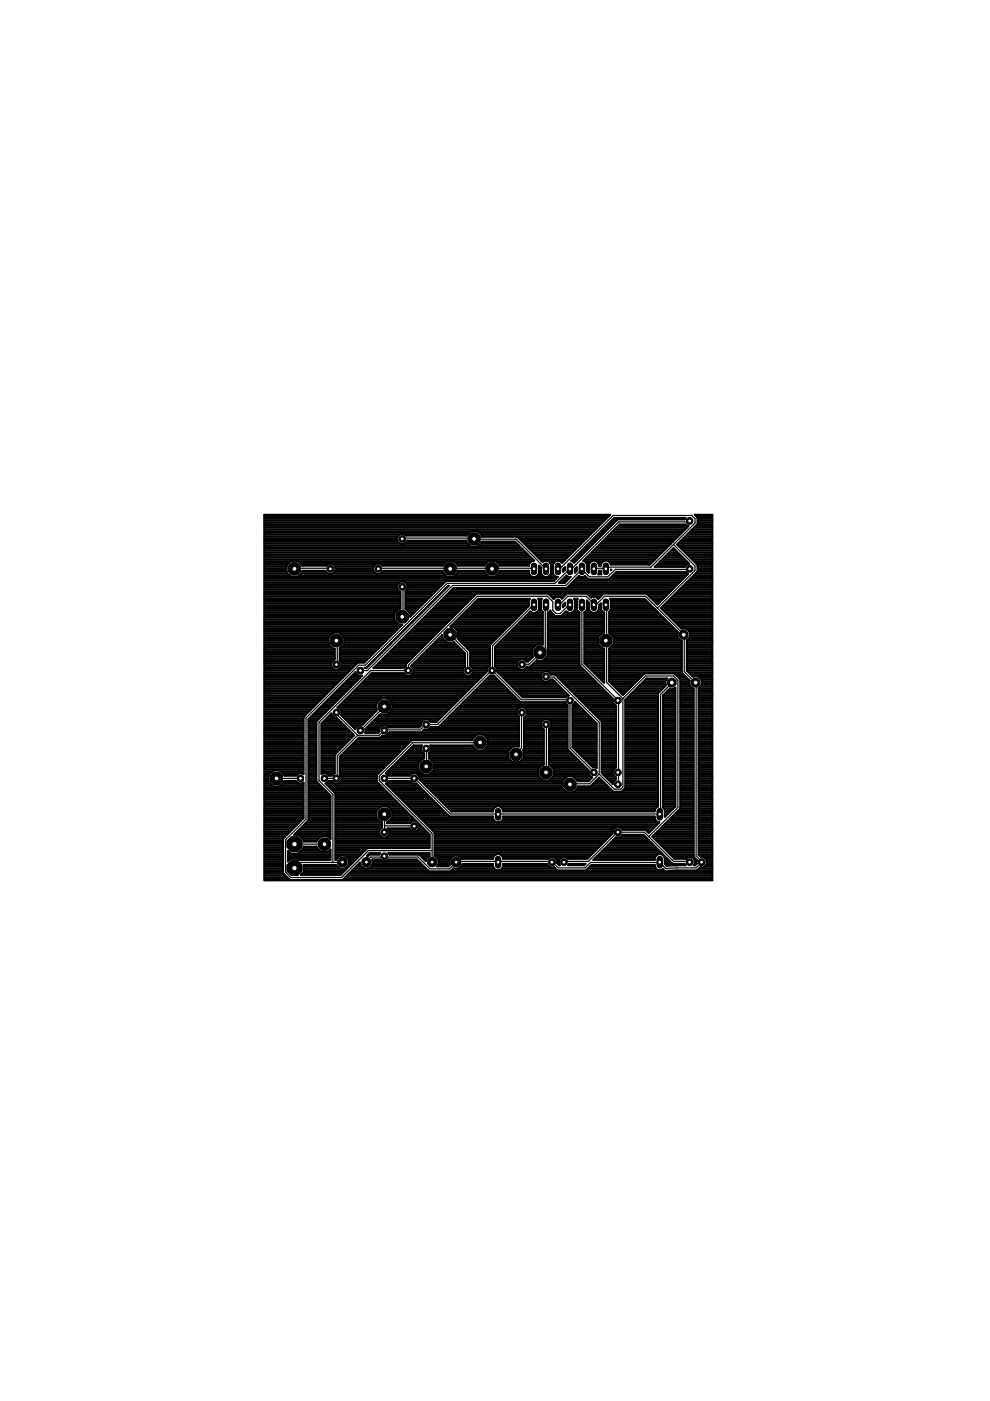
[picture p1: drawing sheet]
<svg xmlns="http://www.w3.org/2000/svg" width="210mm" height="297mm" viewBox="0 0 210 297" stroke-linecap="round" stroke-linejoin="round" font-family="sans-serif">
<g fill="none" stroke="#000" stroke-width=".25">
<path d="M85.3 114.3l.1-.2h15.1v.2h8.9l6.4 6.3M142.8 115.4l4.6 4.6v.9l-8 8M146.2 110.4v.3h-15.1l-9.8 9.8h-.4l-3.2 3.2h-22.9l-17.4 17.3h-1.3l-11.2 11.2v21.5l-4.4 4.4v6.8l1.2 1.2h10.7l5.7-5.8h13.5M62.4 120.6l.2-.1h7.3l.2 .1M71.3 135.8l.2 .2v4.8l-.2 .1M80.2 120.6l.2-.1h14.9l.1 .1 .1-.1h8.7l.1 .1 .1-.1h8.7l.1 .1M85.3 124.4l.1 .2v6.2h-.1M95.4 134.6l3.7 3.7 .2 3.9M113.2 128.2l-8.8 8.7v5.3M115.8 128.2h-.2v9.2l-3.4 3.4-1.5 .1M118.3 128.2v-.2h.5l1.6-1.6h3.9l1.6 1.6v.2l.2-.2h.5l1.6-1.6h8.7l2.5 2.5M118.3 120.6v-.1h.5l11.2-11.2h16.7l.7 .7v.9l-9.4 9.3h-9.1l-.4 .4-.1-.1h-2.3l-.2 .1"/>
<path d="M120.8 128.2h-.2l-1.8 1.9h-.9l-.7-.7v-1.8l-1.1-1.2h-14.9l-14.6 14.6v1.2h-8l-11 10.9v12.4l3 3v14.4M123.4 120.7l-3.4 3.4h-24.1l-18 18.1h-1.5M123.4 128.2v12.6l7.7 7.8v15.1l-.1 .1 .1 .1v2.3l-.1 .1M123.4 120.6v.1M128.5 128.2h.1v7.6h-.1l.1 .2v8.7l3.5 3.4M139.4 128.9l5.7 5.7v7.8l2.5 2.5v36.6l1.2 1.3-1.2 1.2-6.5 .1-1.2-1.3-14.7 .1-1.1 1.1h-5.8l-1.3-1.4h-11.2l-.2 .2v-.2h-8.7l-1.6 1.6h-4.1l-2.6-2.5h-7l-.1-.2-.2 .2h-2.7l-.9 .9v.2M146.2 120.6l-15.7 .1-1.6 1.6h-3.9l-1.6-1.6M71.3 151.1h.2v.5l4.3 4.3M75.8 155.9l-4.3 4.3v4.8h-2.7M81.5 149.8l-5.1 5.1M90.4 158.7v3.8M101.8 157.4l-14.3 .1-7.1 7.1v.9l11.2 11.2v6.1"/>
<path d="M104.4 142.2h-.2l-11.4 11.4h-2.6l-1.1 1.1h-7.5l-1.2 1.2h-4.6M104.4 142.2l6.2 6.2h10l.2 .1 .1 10.1 5 5.2M110.7 151.1l-.1 7.5-1.2 1.2v.2M115.8 153.6v10.2M115.8 143.4l1.6 .2 9.6 9.5v11M132.1 148.1v18.8l-.5 .4h-1.4l-3.2-3.2M132.1 148.1l4.8-4.8h5.9l.9 .9v27l-6.2 6.2M142.4 144.7l-2.3 2.5v25.4h-.2h-44.4l-7.6-7.6h-6.4M58.6 165h5.1M62.4 179h6.4M81.5 172.6v3.8M81.6 175.1l6.2 .1"/>
<path d="M127 164.1l-2 2.1h-4.1l-.1 .1M137.5 177.4l-.9-1h-5.7l-6.1 6.2h-5.1l-.1 .2M137.5 177.4l5.3 5.2h3.4v.2M72.6 182.8l-8.9 .1-1.3 1.2"/>
</g>
<g fill="none" stroke="#000" stroke-width=".42">
<path d="M56 111.5h71M56 119.7h4.9M56 114.9h28.4M56 113.7h28.3M56 119.4h5.3M56 119h5.7M56 118.6h57M56 118.2h56.6M56 117.9h56.2M56 117.5h55.9M56 117.1h55.5M56 116.7h55.1"/>
<path d="M56 116.4h54.7M56 116h54.4M56 115.6h43.5M56 115.2h28.8M56 114.5h28.2M56 114.1h28.2M56 113.4h28.7M56 113h43.4M56 112.6h43.8M56 112.2h70.3M56 111.9h70.7M56 111.1h71.4"/>
<path d="M56 110.7h71.8M56 110.4h72.2M56 110h72.5M56 109.6h72.9M56 109.2h73.3M60.8 119.9l.9-1h1.4l1 1.1h5.1l.4-.5h.9l.6 .7v.9l-.6 .6h-.9l-.6-.7h-4.9v.3l-1 1h-1.4l-.9-1zM63.2 119h31.5M63.6 119.4h30.7M63.9 119.7h5.5M70.7 119.7h8.9M80.9 119.7h13.1M85.8 115.2h13.3"/>
<path d="M85.9 113.4h13.1M86.2 114.9h12.6M96.2 119h7.4M96.6 119.4h6.6M96.9 119.7h5.9M101.3 112.6h24.6M101.5 115.6h8.5M101.6 113h23.9M101.9 115.2h7.7M102 113.4h23.2M105.1 119h7.7M105.5 119.4h6.8"/>
<path d="M105.8 119.7h6.4M109.7 113.8l5.3 5.4a1.04 1.04 0 0 1 1.1-.3 1.04 1.04 0 0 1 .7 .8M110 114.1h14.4M110.4 114.5h13.6M110.7 114.9h13M111.1 115.2h12.2M111.5 115.6h11.4M111.9 116h10.7M112.2 119.7v.3h-6.2l-1-1.1h-1.4l-.9 1.1h-5.6l-1-1.1h-1.3l-1 1.1h-12.7l-.5-.5h-.8l-.7 .7v.9l.7 .6h.8l.7-.7h12.5v.3l1 1h1.3l1-1v-.3h5.6v.3l.9 1h1.4l1-1v-.3h6.2a1.05 1.05 0 0 0 .8 1.3M112.2 116.4h10M112.6 116.7h9.2M113 117.1h8.4"/>
<path d="M113.4 117.5h7.7M113.7 117.9h7M114.1 118.2h6.2M114.5 118.6h5.4M114.9 119h.4M116.2 119h1.6M116.7 119.4h.7M116.8 119.7v1.8l-.1 .4-.7 .4M116.8 119.7h.4M117.2 119.7a1.07 1.07 0 0 1 .9-.8 1.07 1.07 0 0 1 1.1 .4l10.2-10.2h-73.4v77.5h95v-77.5h-3.7l.6 .6v1.4l-4.3 4.3 4.3 4.4v1.4l-7.8 7.7 4.4 4.4h1l.8 .7v1.1M117.2 119.7v1.8l.5 .7 .4 .1M118.8 119h.7"/>
<path d="M121.3 119h.8M121.4 118.6h1M121.8 118.2h1M122.2 117.9h1M122.6 117.5h.9M122.9 117.1h1M123.3 116.7h1M123.7 116.4h1M123.8 119h1.7M124 118.6h14.9M124.1 116h1M124.3 119.4h.7"/>
<path d="M124.3 118.2h15M124.4 115.6h1M124.4 119.7v1.3l.4 .4v-1.7M124.4 119.7h.4M124.7 117.9h14.9M124.8 113.7l-22.6 .1v-.2l-1-1h-1.4l-.9 1h-12.8l-.4-.4h-.8l-.7 .6v.9l.7 .6h.8l.7-.7h12.4v.4l1 .9h1.4l1-1h7l4.1 4a1.03 1.03 0 0 0-1.1 .8M124.8 115.2h1M124.8 119.7a1.09 1.09 0 0 1 1.1-.8 1.09 1.09 0 0 1 1.1 .8M125.1 117.5h14.9M125.2 114.9h1M125.4 117.1h15M125.6 114.5h1"/>
<path d="M125.8 116.7h15M125.9 114.1h1M126.2 116.4h14.9M126.3 113.7h1M126.4 119h1.6M126.6 116h14.9M126.7 113.4h1M126.8 119.4h.8M126.9 115.6h15M127 119.7v.3h.4v-.3M127 119.7h.4M127 113h1.1"/>
<path d="M127.3 115.2h15M127.4 112.6h1M127.7 114.9h14.9M127.8 112.2h1M128.1 114.5h14.9M128.2 111.9h1M128.4 114.1h15M128.5 111.5h1.1M128.8 113.7h15M128.9 119h9.6M128.9 111.1h1M129.2 113.4h14.9"/>
<path d="M129.3 110.7h1M129.4 119.4h8.7M129.6 113h14.9M129.7 110.4h1M129.9 112.6h15M130 110h15.2M130.2 109.8h15.2l-.2 .3h-14.3l-9.2 9.2-.6-.4zM130.3 112.2h15M130.7 111.9h14.9M131.1 111.5h14.9l-3.4 3.4M139.3 119.7h6.3M139.7 119.4h6.2"/>
<path d="M140 119h5.6M140.4 118.6h4.8M140.8 118.2h4M141.1 117.9h3.4M141.5 117.5h2.6M141.9 117.1h1.8M142.3 115.2v.1M142.3 116.7h1M142.6 114.9l-4.8 4.8h-8.3a1.09 1.09 0 0 0-1.1-.9 1.09 1.09 0 0 0-1 .9M142.6 114.9h.1M142.6 116.4h.4M143.7 115.6h7.3"/>
<path d="M143.8 115.2h7.2M144.1 116h6.9M144.1 114.9h6.9M144.5 116.4h6.5M144.5 114.5h6.5M144.8 116.7h6.2M144.9 114.1h6.1M145.2 117.1h5.8M145.3 113.7h5.7M145.6 117.5h5.4M145.6 113.4h5.4M145.8 111.5l-.3-.3h-14.1l-7.7 7.7 .6 .4 .1 .4"/>
<path d="M146 117.9h5M146 113h5M146.3 118.2h4.7M146.4 112.6h4.6M146.7 118.6h4.3M146.8 112.2h4.2M147.1 119h3.9M147.1 111.9h3.9M147.4 109.2h3.6M147.5 119.4h3.5M147.5 111.5h3.5M147.8 109.6h3.2"/>
<path d="M147.8 119.7h3.2M147.9 111.1h3.1M147.9 110.7h3.1M147.9 110.4h3.1M147.9 110h3.1M56 132.5l29.3-.1-8.1 8.1h-1.3l-11.6 11.5v12.1l-.1-.1h-.9l-.6 .5h-2.4l-1-1.1h-1.4l-.9 .9M56 136.2h13.7M56 122.3h62.3l-.8 .8h-22.9l-7.6 7.7v-.7l-1-1M56 130.6h27.6M56 126.5h28.9M56 121.2h4.8M56 140h14.8"/>
<path d="M56 139.6h15M56 139.2h15M56 138.8h15M56 138.5h15M56 138.1h15M56 137.7h15M56 137.3h14.4M56 136.9h14.1M56 136.6h13.7M56 135.8h13.7M56 135.5h13.7M56 135.1h13.7"/>
<path d="M56 134.7h14.1M56 134.3h14.5M56 134h27.8M56 133.6h28.1M56 133.2h28.5M56 132.8h28.9M56 132.1h28.2M56 131.7h27.9M56 131.3h27.6M56 131h27.6M56 130.2h27.6M56 129.8h27.8"/>
<path d="M56 129.5h28.2M56 128.7h28.9M56 128.4h28.9M56 128h28.9M56 127.6h28.9M56 127.2h28.9M56 126.9h28.9M56 126.1h28.9M56 125.7h28.9M56 125.3h28.7M56 125h28.3M56 124.6h28.2"/>
<path d="M56 124.2h28.2M56 123.8h28.3M56 123.5h28.7M56 123.1h61.5M56 122.7h61.9M56 122h5.4M56 121.6h5.1M56 120.9h4.8M56 120.5h4.8M56 120.1h4.8M63.4 122h31M63.8 121.6h5.8"/>
<path d="M64.1 121.2h5.1M70.6 121.6h9.1M70.6 134.2h1.4l1 .9v1.4l-1 1v2.6l.4 .4v.9l-.6 .6h-.9l-.6-.6v-.9l.7-.7v-2.3h-.4l-.9-1v-1.4zM71 121.2h8.3M71.1 120.1h8.1M71.1 120.9h8M71.1 120.5h8M72 140h5.8M72 139.6h6.1M72 139.2h6.5M72 138.8h6.9M72 138.5h7.3"/>
<path d="M72 138.1h7.7M72 137.7h8M72.2 137.3h8.2M72.2 134.3h11.2M72.6 134.7h10.4M72.6 136.9h8.2M72.9 135.1h9.8M73 136.6h8.2M73 136.2h8.5M73 135.8h8.9M73 135.5h9.3M79.3 140h.1"/>
<path d="M79.7 139.6h.1M80 139.2h.1M80.4 138.8h.1M80.7 121.6h13.4M80.8 138.5h.1M80.9 140h6M81.1 121.2h12.7M81.2 138.1h.1M81.3 139.6h6M81.5 137.7h.1M81.6 139.2h6.1M81.9 137.3h.1"/>
<path d="M82 138.8h6.1M82.3 136.9h.1M82.4 138.5h6M82.7 136.6h.1M82.8 138.1h6M83 136.2h.1M83.1 137.7h6.1M83.4 135.8h.1M83.5 137.3h6M83.8 135.5h.1M83.9 136.9h6M84.2 135.1h.1"/>
<path d="M84.3 136.6h6M84.5 134.7h.1M84.6 129.1l-1 1v1.3l1 1M84.6 136.2h6.1M84.9 134.3h.1M85 135.8h6M85.3 134h.1M85.4 135.5h6M85.7 133.6h.1M85.8 135.1h6M85.9 123.5h8.4M86 129.1v-3.9l.4-.3v-.9l-.7-.7h-.8l-.7 .7v.9l.7 .6v3.6h-28.9"/>
<path d="M86 129.1h2.6M86 126.5h5.3M86 128.7h3M86 128.4h3.4M86 128h3.8M86 127.6h4.1M86 127.2h4.5M86 126.9h4.9M86 126.1h5.6M86 125.7h6M86 125.3h6.4M86 133.2h.1"/>
<path d="M86.1 134.7h6.1M86.2 125h6.6M86.2 123.8h7.7M86.4 129.5h1.9M86.4 124.6h6.7M86.4 124.2h7.1M86.4 132.8h.1M86.5 134.3h6M86.7 129.8h1.2M86.8 132.5h.1M86.9 134h6M87 130.6h.1"/>
<path d="M87 130.2h.5M87.2 132.1h.1M87.2 133.6h6.1M87.5 131.7h.1M87.6 133.2h6.1M87.9 131.3h.1M88 132.8h6M88.3 131h.1M88.4 132.5h6M88.4 140h10.2M88.6 130.6h.2M88.8 132.1h6"/>
<path d="M88.8 139.6h9.8M89 130.2h.1M89.1 131.7h6.1M89.2 139.2h9.4M89.4 129.8h.1M89.5 131.3h6M89.6 138.8h9M89.8 129.5h.1M89.9 131h6M89.9 138.5h8.7M90.1 129.1h.1M90.3 130.6h6"/>
<path d="M90.3 138.1h7.9M90.5 128.7h.1M90.6 130.2h6.1M90.7 137.7h7.1M90.9 128.4h.1M91 129.8h6M91.1 137.3h6.3M91.3 128h.1M91.4 129.5h6M91.4 136.9h5.6M91.7 127.6h.1M91.8 129.1h6"/>
<path d="M91.8 136.6h4.9M92 127.2h.1M92.1 128.7h6M92.2 136.2h4.1M92.4 126.9h.1M92.5 128.4h6M92.5 135.8h1.8M92.8 126.5h.1M92.9 128h6M92.9 135.5h1.1M93.2 126.1h.1M93.2 127.6h6.1"/>
<path d="M93.3 135.1h.5M93.5 125.7h.1M93.6 127.2h6.1M93.7 134.7h.1M93.9 125.3h.1M94 126.9h6M94.3 125h.1M94.4 126.5h6M94.6 124.6h.1M94.7 126.1h6.1M94.8 136.2l-1-.9v-.7l-6.7 6.6 .5 .5v.9l-.6 .7h-.9l-.5-.6h-6.8l-7.3 7.3h.3l.6 .6-.1 1 3 3v-.2l.7-.6M95 124.2h.1"/>
<path d="M95.1 125.7h46.7M95.5 125.3h46.7M95.5 132.8h12.2M95.9 125h46.7M95.9 132.5h12.2M96.1 136.2l.1-.1 2.4 2.4v2.8l-.4 .4v.9l.6 .7h.9l.6-.7v-.9l-.6-.6M96.3 132.1h12.2M96.4 122h6.9M96.5 133.2h10.9M96.7 131.7h12.2M96.8 121.6h6.2M96.8 133.6h10.2"/>
<path d="M97 131.3h12.2M97.1 135.5h8M97.1 121.2h5.6M97.1 135.1h8.4M97.1 134.7h8.8M97.1 134.3h9.2M97.1 134h9.5M97.4 131h12.2M97.5 135.8h7.3M97.8 130.6h12.2M97.8 136.2h6.6M98.2 130.2h12.2"/>
<path d="M98.2 136.6h5.8M98.6 129.8h12.1M98.6 136.9h5.3M98.9 129.5h12.2M98.9 137.3h5M99.3 129.1h12.2M99.3 137.7h4.6M99.7 128.7h12.2M99.7 138.1l-2.7-2.7 .1-1.5-1-1h-.6l5.9-5.9h10.9l-.1 .4v1l-8.3 8.3v4.4l-.6 .6v.6l-10.7 10.8h-1.3l-.5-.6h-.9l-.6 .7v.6l-.4 .4h-6.6l-.4-.4M99.7 138.1v3M99.7 140h4.2M99.7 139.6h4.2"/>
<path d="M99.7 139.2h4.2M99.7 138.8h4.2M99.7 138.5h4.2M99.7 138.1h4.2M100 128.4h12.2M100.4 128h11.8M100.8 127.6h11.4M101.2 127.2h11M104.9 140h5.2M104.9 139.6h7.8M104.9 139.2h8M104.9 138.8h7.9"/>
<path d="M104.9 138.5h7.9M104.9 138.1h7.9M104.9 137.7h7.9M104.9 137.3h8.3M105.1 136.9h8.4M105.3 122h7.1M105.5 136.6h9.6M105.7 121.6h6.5M105.9 136.2h9.2M106 121.2h6.2M106.3 135.8h8.8M106.6 135.5h8.5"/>
<path d="M107 135.1h8.1M107.4 134.7h7.7M107.8 134.3h7.3M108.1 134h7M108.5 133.6h6.6M108.9 133.2h6.2M109.3 132.8h5.8M109.6 132.5h5.5M110 132.1h5.1M110.4 131.7h4.7M110.8 131.3h4.3M111.1 131h4"/>
<path d="M111.2 140h1.1M111.5 130.6h3.6M111.9 130.2h3.2M112.2 129.8h.6M112.8 137.7v1.4l.2 .2-1 1h-.5l-.4-.5h-.9l-.6 .7v.9l.6 .6h.9l.6-.6M113.4 122.3l.7-.4 .2-.4v-1.6l.4 .4v1.2l.2 .4 .6 .4M113.7 129.8h1.4M114 122h1M114.1 129.5a1.07 1.07 0 0 1-1.6 .1l-7.6 7.5v4.2l.5 .4v.7l5.4 5.4h9.2l.4-.3M114.1 129.5h.8M114.2 127.2h.5M114.2 121.6h.5"/>
<path d="M114.3 129.1v-1.7l-.2-.4h.8l-.2 .4v1.7M114.3 129.1l-.2 .4M114.3 129.1h.4M114.3 121.2h.4M114.3 128.7h.4M114.3 128.4h.4M114.3 128h.4M114.3 127.6h.4M114.3 120.9h.4M114.3 120.5h.4M114.3 120.1h.2M114.7 129.1l.2 .4"/>
<path d="M114.9 129.5l.2 .2v7h-1.3l-1 1M115.3 140h7.6M115.7 139.6h7.2M116 139.2h6.9M116.1 137.6l.1 .1M116.1 137.6h.1M116.1 136.2h6.8M116.1 130.6h6.8M116.1 132.5h6.8M116.1 137.3h6.8M116.1 136.9h6.8M116.1 136.6h6.8"/>
<path d="M116.1 135.8h6.8M116.1 135.5h6.8M116.1 135.1h6.8M116.1 134.7h6.8M116.1 134.3h6.8M116.1 134h6.8M116.1 133.6h6.8M116.1 133.2h6.8M116.1 132.8h6.8M116.1 132.1h6.8M116.1 131.7h6.8M116.1 131.3h6.8"/>
<path d="M116.1 131h6.8M116.1 130.2h1.2M116.2 137.7v1.4l-1 1-1.5-.1-1.3 1.4h-.7M116.2 138.8h6.7M116.2 138.5h6.7M116.2 138.1h6.7M116.2 137.7h6.7M116.2 129.8h.7M116.5 126.1h3.5M116.6 122h.9M116.7 129.5l-.6 .4v7.7M116.7 129.5l1 1.1"/>
<path d="M116.7 129.5h.1M116.8 121.6h.5M116.8 121.2h.4M116.8 120.9h.4M116.8 120.5h.4M116.8 120.1h.4M116.9 126.5h2.7M117.2 126.9h.3M118.5 126.5l.7 .4 1-1h4.3l.8 .8M118.6 123.5h1.2M119 123.1h1.2M119.1 126.9h.1"/>
<path d="M119.4 120.7l.4-.4v.5l-.4 .4zM119.4 128.2l.4-.4v.6l-.4 .4zM119.4 128.7h.1M119.4 128.4h.4M119.4 122.7h1.2M119.4 120.9h.3M119.4 130.2h3.5M119.5 120.5h.3M119.6 128h.2M119.8 129.8h.6M120.2 124.6h22.8M120.6 124.2h22.7"/>
<path d="M120.6 122.3l-.5-.3-1.6 1.6h1.2l1.3-1.3h-1.3M121 123.8h22.7M121.3 129.8h1.6M121.4 123.5h22.7M121.7 123.1h22.7M121.8 129.5a1.09 1.09 0 0 1-1.8 .1l-1 1M121.8 129.5h.7M121.9 127.2h.5M121.9 120.6l.4-.4v.8l-.4 .4zM121.9 129.1l-.1 .4M121.9 129.1h.4M121.9 121.2h.2"/>
<path d="M121.9 128.7h.4M121.9 128.4h.4M121.9 128h.4M121.9 127.6h.4M121.9 120.9h.4M122.1 120.5h.2M122.1 122.7h2.6M122.3 129.1l.2 .4M122.5 127h-.8l.2 .4v1.7M122.5 127l-.2 .4v1.7M122.5 127h.1M122.5 129.5l.4 .3"/>
<path d="M122.5 122.3h1.8M122.9 129.8v11.2l7 7.1v.9M123.2 122.3l-.5-.2-2.5 2.6h-24l-17 16.9h6.4l.4-.4v-.4l15-14.9h15.3l1.1 1.1 .7-.5M123.6 122.3l.4-.2 .8 .7h4.3l1.6-1.6h14.7l.5 .5-6.5 6.5-2.3-2.3h-9.1l-1.2 1.1-.7-.5M123.9 136.2h2.9M123.9 130.6h4.2M123.9 132.5h4.2M123.9 140h4.2M123.9 139.6h4.2M123.9 139.2h4.2M123.9 138.8h4.2M123.9 138.5h4.2"/>
<path d="M123.9 138.1h4.2M123.9 137.7h4.2M123.9 137.3h3.7M123.9 136.9h3.3M123.9 136.6h2.9M123.9 135.8h2.9M123.9 135.5h2.9M123.9 135.1h2.9M123.9 134.7h3.3M123.9 134.3h3.7M123.9 134h4.2M123.9 133.6h4.2"/>
<path d="M123.9 133.2h4.2M123.9 132.8h4.2M123.9 132.1h4.2M123.9 131.7h4.2M123.9 131.3h4.2M123.9 131h4.2M123.9 130.2h4.2M123.9 129.8h1.6M124.3 129.5l-.4 .3M124.3 129.5h.7M124.4 129.1v-1.8l.4 .4v1.4M124.4 129.1l-.1 .4"/>
<path d="M124.4 129.1h.4M124.4 128.7h.4M124.4 128.4h.4M124.4 128h.4M124.4 127.6h.3M124.4 120.9h.4M124.4 120.5h.4M124.4 120.1h.4M124.7 121.2h.1M124.7 126.1h3M124.8 129.1l.2 .4M125 129.5a1.09 1.09 0 0 0 1.8 0"/>
<path d="M125.1 126.5h2.3M125.3 126.7h.1M125.7 126.5l-.4 .2M126.4 129.8h1.6M126.7 126.9h.3M126.8 129.5h.8M126.9 121.6h.5M127 129.1l-.2 .4M127 121h.4l.1 .8h-.6zM127 128.4v.7M127 129.1h.4M127 121.2h.4"/>
<path d="M127 128.7h.4M127 128.4h.4M127.4 129.1l.2 .4M127.4 128l-.4 .4M127.4 128v1.1M127.4 128h.1M127.6 129.5l.5 .4v4.3h-.3l-1 .9v1.4l1 1h.3v7.3l-4.2-4.2v-10.8M129.2 130.6h11.1M129.2 132.5h13M129.2 140h15.3M129.2 139.6h15.3M129.2 139.2h15.3"/>
<path d="M129.2 138.8h15.3M129.2 138.5h15.3M129.2 138.1h15.3M129.2 137.7h15.3M129.2 134h14.5M129.2 133.6h14.1M129.2 133.2h13.7M129.2 132.8h13.3M129.2 132.1h12.6M129.2 131.7h12.2M129.2 131.3h11.8M129.2 131h11.5"/>
<path d="M129.2 130.2h10.7M129.2 129.8h10.3M129.2 122.7h15.6M129.3 137.3h15.2M129.3 134.3h14.4M129.3 127l.2 .4v1.7M129.3 127h7.3l7.1 7v1.1M129.3 127h.1M129.4 129.5h9.7M129.5 127.2h7.4M129.5 120.8h.1M129.5 129.1l-.3 .6v4.5l.9 .9v1.4l-.9 1v7l2.9 2.9 4.5-4.6h6.4l1.3 1.2v27.4"/>
<path d="M129.5 129.1h9.3M129.5 128.7h8.9M129.5 128.4h8.5M129.5 128h8.1M129.5 127.6h7.8M129.5 120.9h.1M129.6 122.3h15.6M129.7 134.7h14M129.7 136.9h14.8M129.9 122h15.7M130.1 135.1h13.6M130.1 136.6h14.4"/>
<path d="M130.1 136.2h14.4M130.1 135.8h14.3M130.1 135.5h13.9M130.3 121.6h15.4M137.3 126.1h4.2M137.7 126.5h3.4M138 126.9h2.7M138.4 127.2h1.9M138.8 127.6h1.2M138.8 120.2l4-4 3.3 3.3h-.3l-.6 .7zM138.9 120.1h6.3M139.2 128h.4"/>
<path d="M140.3 129.1h10.7M140.3 128.7h10.7M140.7 129.5h10.3M140.7 128.4h10.3M141 129.8h10M141.1 128h9.9M141.4 130.2h9.6M141.5 127.6h9.5M141.8 130.6h9.2M141.8 127.2h9.2M142.2 131h8.8M142.2 126.9h8.8"/>
<path d="M142.5 131.3h8.5M142.6 126.5h8.4M142.9 131.7h8.1M143 126.1h8M143.3 132.1h7.7M143.3 125.7h7.7M143.7 135.1l.8 .8v6.7l1.7 1.7v1l.9 .7v35.7l.6 .7M143.7 132.5h7.3M143.7 125.3h7.3M144 132.8h7M144.1 125h6.9M144.4 133.2h6.6"/>
<path d="M144.5 124.6h6.5M144.8 124.2h6.2M145.2 120.2h.1M145.2 123.8h5.8M145.6 123.5h5.4M145.6 136.2h5.4M145.6 140h5.4M145.6 139.6h5.4M145.6 139.2h5.4M145.6 138.8h5.4M145.6 138.5h5.4M145.6 138.1h5.4"/>
<path d="M145.6 137.7h5.4M145.6 137.3h5.4M145.6 136.9h5.4M145.6 136.6h5.4M145.6 135.8h5.4M145.8 133.6h5.2M145.9 135.5h5.1M146 123.1h5M146.2 134h4.8M146.3 135.1l-.7 .6v6.5M146.3 135.1h4.7M146.3 134.7h4.7"/>
<path d="M146.3 134.3h4.7M146.3 122.7h4.7M146.7 122.3h4.3M147.1 122h3.9M147.4 121.6h3.6M147.8 121.2h3.2M147.9 120.9h3.1M147.9 120.5h3.1M147.9 120.1h3.1M56 159h8.3M56 156.4h8.3M56 153.8h8.3"/>
<path d="M56 141.1h14.3M56 153.1h8.3M56 144.1h16.3M56 147.4h12.9M56 147.8h12.5M56 159.8h8.3M56 159.4h8.3M56 158.7h8.3M56 158.3h8.3M56 157.9h8.3M56 157.5h8.3M56 157.2h8.3"/>
<path d="M56 156.8h8.3M56 156h8.3M56 155.7h8.3M56 155.3h8.3M56 154.9h8.3M56 154.6h8.3M56 154.2h8.3M56 153.4h8.3M56 152.7h8.3M56 152.3h8.3M56 151.9h8.4M56 151.6h8.8"/>
<path d="M56 151.2h9.2M56 150.8h9.6M56 150.4h9.9M56 150.1h10.3M56 149.7h10.7M56 149.3h11.1M56 148.9h11.4M56 148.6h11.8M56 148.2h12.2M56 147.1h13.3M56 146.7h13.7M56 146.3h14"/>
<path d="M56 145.9h14.4M56 145.6h14.8M56 145.2h15.2M56 144.8h15.5M56 144.4h15.9M56 143.7h16.7M56 143.3h17M56 142.9h17.4M56 142.6h17.8M56 142.2h18.2M56 141.8h14.7M56 141.5h14.4"/>
<path d="M56 140.7h14.3M56 140.3h14.4M65.4 159h1.7M65.4 156.4h1.7M65.4 153.8h1.7M65.4 153.1h1.7M65.4 159.8h1.7M65.4 159.4h1.7M65.4 158.7h1.7M65.4 158.3h1.7M65.4 157.9h1.7M65.4 157.5h1.7"/>
<path d="M65.4 157.2h1.7M65.4 156.8h1.7M65.4 156h1.7M65.4 155.7h1.7M65.4 155.3h1.7M65.4 154.9h1.7M65.4 154.6h1.7M65.4 154.2h1.7M65.4 153.4h1.7M65.4 152.7h1.9M65.6 152.3h2.1M65.9 151.9h2.2"/>
<path d="M66.3 151.6h2.2M66.7 151.2h2.1M67.1 150.8h2.1M67.4 150.4h2.2M67.8 150.1h2.2M68.2 159h3.7M68.2 156.4h6.3M68.2 153.8h4.8M68.2 159.8h3M68.2 159.4h3.4M68.2 158.7h4.1M68.2 158.3h4.5"/>
<path d="M68.2 157.9h4.9M68.2 157.5h5.2M68.2 157.2h5.6M68.2 156.8h6M68.2 156h6.7M68.2 155.7h6.7M68.2 155.3h6.3M68.2 154.9h5.9M68.2 154.6h5.5M68.2 154.2h5.2M68.2 153.4h4.4M68.2 149.7h2.1"/>
<path d="M68.5 153.1h3.8M68.6 149.3h2.1M68.8 152.7h3.1M68.9 148.9h2.2M69.2 152.3h2.3M69.3 148.6h2.2M69.6 151.9h1.1M69.7 148.2h2.1M70 151.6h.3M70.1 147.8h2.1M70.3 151.3v.2l.6 .6h.4l3.8 3.8-4.1 4.1v4l-.6 .5h-.6l-.6-.5h-.9l-.1 .1v-10.7zM70.4 147.4h2.2"/>
<path d="M70.8 147.1h2.1M71.2 146.7h2.1M71.5 146.3h2.2M71.8 150.1h8M71.8 149.7h8M71.9 145.9h2.2M71.9 141.8h2.6M72.2 150.4h7.6M72.2 149.3h7.6M72.2 140.3h5.2M72.3 145.6h2.1M72.3 141.5h2.6"/>
<path d="M72.3 151.6h6.7M72.4 141.1h2.9M72.4 151.2h6.9M72.4 150.8h7.3M72.4 140.7h3.3M72.6 148.9h7.4M72.6 151.9h6M72.7 145.2h2.1M72.7 159.8h11.7M73 148.6h7.3M73 152.3h5.2M73 144.8h2.2"/>
<path d="M73.1 159.4h11.7M73.3 148.2h7.4M73.4 152.7h4.5M73.4 144.4h2.2M73.4 159h11.8M73.7 147.8h24.1M73.8 153.1h3.7M73.8 144.1h2.1M73.8 158.7h11.8M74.1 147.4h24.1M74.1 153.4h3M74.2 143.7h2.1"/>
<path d="M74.2 158.3h11.7M74.5 147.1h24.1M74.5 153.8h2.2M74.5 143.3h2.2M74.6 157.9h11.7M74.8 146.7h24.1M74.9 154.2h.7M74.9 142.9h.7M75 157.5h11.7M75.2 146.3h24.1M75.3 154.6h.1M75.3 142.6h.1"/>
<path d="M75.3 157.2h11.8M75.6 145.9h24.1M75.7 156.8h24.4M76 145.6h24M76.3 145.2h24.1M76.7 153.8l3.2-3.2-.1-.1v-1.4l1-1h1.4l1 1v1.4l-1 1-1.5-.1-3.2 3.2M76.7 144.8h24.1M77.1 144.4h24.1M77.3 141.6h.4l17.4-17.4-17.4 17.4zM77.4 144.1h24.1M77.5 154.6v.7M77.5 155.3h2.7"/>
<path d="M77.5 154.9h2.9M77.5 154.6h2.9M77.8 141.5h.1M77.8 143.7h24.1M77.9 154.2h2.8M78.2 141.1h.1M78.2 143.3h24.1M78.2 153.8h11.1M78.5 140.7h.1M78.6 142.9h7.2M78.6 153.4h10.7M78.9 140.3h.1"/>
<path d="M79 153.1h10.4M79.4 152.7h10.4M79.4 141.5h6.4M79.7 152.3h13.6M79.8 141.1h6.2M80.1 151.9h13.6M80.1 140.7h6.1M80.5 151.6h13.5M80.5 140.3h6.1M81 156h19.8M81 153.8l-.6 .6v.7l-.2 .3-2.7-.1M82.2 155.7h27.8"/>
<path d="M82.2 148.2h15.2M82.3 154.2h6.6M82.5 151.2h11.9M82.5 155.3l-.6 .6h-.8l-.5 .5M82.5 155.3h27.5M82.6 148.6h14.4M82.8 150.8h12M83 148.9h13.7M83.2 150.4h12M83.2 150.1h12.3M83.2 149.7h12.7M83.2 149.3h13.1"/>
<path d="M86 159.8h3.9M86.3 159.4h3.3M86.7 159h2.6M87.1 158.7h2.2M87.3 141.1h11.3M87.3 142.9h11.2M87.3 141.5h11.2M87.4 158.3h1.9M87.6 142.6h10.6M87.6 142.2h10.6M87.6 141.8h10.6M87.7 140.7h10.9"/>
<path d="M88.1 140.3h10.5M89.7 154.9h20.3M89.9 159.7l-.6-.6v-.9l.2-.2h-1.8l-5.9 6 .7 .5h4.3l.6-.5h.9l.6 .6v.6l6.8 6.8h8.8v-.2M89.9 159.7h.1M90.9 154.6h19.1M91 152.7h1.9M91 159.8h16.7M91.1 159.4h16.6M91.3 154.2h18.7M91.4 159h16.5M91.4 158.7h9.3M91.4 158.3h8.9"/>
<path d="M93.3 153.8h16.7M93.7 153.4h16.3M94.1 153.1h15.9M94.4 152.7h15.6M94.8 152.3h15.2M95.2 151.9h14.8M95.6 151.6h14.1M95.9 151.2h13.7M96.3 150.8h13.3M96.7 150.4h13.1M97 150.1h13.2M97.4 149.7h22.9"/>
<path d="M97.8 149.3h22.3M98.2 148.9h21.6M98.6 148.6h11.4M98.9 148.2h10.8M99.3 147.8h10M99.7 147.4h9.2M99.7 140.7h4.2M99.7 140.3h4.2M100 142.9h2.7M100 141.5h3.6M100.1 147.1h8.4M100.3 142.6h2.7"/>
<path d="M100.3 142.2h3M100.3 141.8h3M100.4 156.4h-24.3l-4.1 4v3.8l.4 .4v.9l-.6 .6h-.9l-.5-.5h-.6l-.6 .5h-.2l2.1 2.1v14.1h.1l.8-.9h1.2l.8 .8v1.2l-.8 .7M100.4 146.7h7.8M100.8 146.3h7M101.1 159.1l-1-1.1h-8.9l.2 .2v.9l-.4 .5v1.2l1.1 1v1.4l-1 1h-1.4l-1-1v-1.4l1-1h.2v-1.1M101.2 145.9h6.2M101.6 145.6h5.4M101.9 145.2h4.8M102.3 144.8h4M102.5 159.1l1-1v-1.4l-1-1h-1.4l-1 1v.3h-12.8l-7.4 7.4v1.3l11.2 11.2v2.9h-13.2l-5.7 5.7h-8.4l.6-.6M102.7 144.4h3.2"/>
<path d="M102.8 156h7.2M102.9 158.7h5.4M103 144.1h2.5M103.2 156.4h6.8M103.3 158.3h5.4M103.4 143.7h1.8M103.5 157.9h6.5M103.5 157.5h6.5M103.5 157.2h6.5M103.5 156.8h6.5M103.8 143.3h1M103.9 141.1h-4.2"/>
<path d="M104.9 141.1h4.7M104.9 140.7h4.7M104.9 140.3h4.9M105.1 141.5h4.6M105.4 142.2h18.6M105.4 141.8h4.7M105.6 142.6h9.5M105.9 142.9h8.9M106.3 143.3h8.4M106.7 143.7h8M107.1 144.1h7.8M107.4 144.4h7.9"/>
<path d="M107.8 144.8h10.1M108.2 145.2h10.1M108.5 145.6h10.2M108.9 145.9h10.2M109.3 146.3h10.1M109.7 146.7h10.1M110 148.6h.1M110 151.9v6.4h-1.3l-1 1v1.4l1 .9h1.4l1-.9v-1.4l-.2-.2M110 151.9l-.4-.4v-.9l.6-.6h.9l.6 .6v.9l-.6 .6M110 147.1h10.2M110.9 159h4.4M111.1 159.8h4.2"/>
<path d="M111.1 159.4h4.2M111.1 156.4h4.2M111.1 152.1v6.8l-.2 .2M111.1 152.1h.1M111.1 153.8h3.6M111.1 153.1h3.7M111.1 158.7h4.2M111.1 158.3h4.2M111.1 157.9h4.2M111.1 157.5h4.2M111.1 157.2h4.2M111.1 156.8h4.2"/>
<path d="M111.1 156h4.2M111.1 155.7h4.2M111.1 155.3h4.2M111.1 154.9h4.2M111.1 154.6h4.1M111.1 154.2h3.7M111.1 153.4h3.6M111.1 152.7h4.1M111.1 152.3h9.2M111.2 150.1h9.1M111.3 141.8h12.3M111.3 151.9h9"/>
<path d="M111.5 150.4h8.8M111.7 141.5h11.6M111.7 151.6h8.6M111.7 141.4h.1M111.7 151.2h8.6M111.7 150.8h8.6M112.7 141.1h10.2M113.1 140.7h9.8M113.4 140.3h9.5M116.3 144.4h1.3M116.3 152.7h4M116.4 159h4.1"/>
<path d="M116.4 156.4h3.9M116.4 159.8h4.9M116.4 159.4h4.5M116.4 158.7h3.9M116.4 158.3h3.9M116.4 157.9h3.9M116.4 157.5h3.9M116.4 157.2h3.9M116.4 156.8h3.9M116.4 156h3.9M116.4 155.7h3.9M116.4 155.3h3.9"/>
<path d="M116.4 154.9h3.9M116.4 154.6h3.9M116.4 142.6h8M116.7 154.2h3.6M116.7 153.1h3.6M116.8 142.9h8M116.8 143l-.6-.6h-.9l-.6 .6v.9l.6 .6h.9l.4-.4h.6l3.4 3.4-10.2-.1M116.8 143h.1M116.8 153.8h3.5M116.8 143h.9l9.9 9.9v11M116.8 153.4h3.5M118 143.3h7.1"/>
<path d="M118.3 143.7h7.2M118.7 144.1h7.2M119.1 144.4h7.2M119.5 144.8h7.1M119.8 149l-9.4-.1-5.7-5.6-.8-.1-10.9 10.9h-1.7l-.5 .6h-.9l-.6 .6h-6.8M119.8 149l.5 .5v9.4l4.5 4.5v.8l.8 .6-.8 .8h-2.3l-1-1M119.8 145.2h7.2M120.2 145.6h7.2M120.6 145.9h7.2M120.9 146.3h7.2M121.3 146.7h7.2M121.4 156.4h5.1"/>
<path d="M121.4 153.8h5.1M121.4 153.1h4.8M121.4 158.3h5.1M121.4 157.9h5.1M121.4 157.5h5.1M121.4 157.2h5.1M121.4 156.8h5.1M121.4 156h5.1M121.4 155.7h5.1M121.4 155.3h5.1M121.4 154.9h5.1M121.4 154.6h5.1"/>
<path d="M121.4 154.2h5.1M121.4 153.4h5.1M121.4 152.7h4.4M121.4 152.3h4M121.4 151.9h3.7M121.4 151.6h3.3M121.4 151.2h2.9M121.4 150.8h2.5M121.4 150.4h2.2M121.4 150.1h1.8M121.4 149.7h1.4M121.6 149.3h.8"/>
<path d="M121.7 158.7h4.8M121.7 147.1h7.2M121.9 148.8l4.6 4.6v9.4l-.1-.1h-.7l-4.3-4.3v-8.9l.5-.5zM121.9 148.9h.2M122 159h4.5M122.1 147.4h7.1M122.4 159.4h4.1M122.4 147.8h7.2M122.8 159.8h3.7M122.8 148.2h7.1M123.2 148.6h6.7M123.6 148.9h6.3"/>
<path d="M123.9 140.3h4.2M124 149.3h6.3M124 140.7h4.1M124.3 149.7h6.3M124.4 141.1h3.7M124.7 150.1h5.9M124.8 141.5h3.3M125.1 150.4h5.5M125.1 141.8h3M125.5 150.8h5.1M125.5 142.2h2.6M125.8 151.2h4.8"/>
<path d="M125.9 142.6h2.2M126.2 151.6h4.4M126.3 142.9h1.8M126.6 151.9h4M126.6 143.3h1.5M126.9 152.3h3.7M127 143.7h1.1M127.3 152.7h3.3M127.4 144.1h.7M127.6 159h3M127.6 156.4h3M127.6 153.8h3"/>
<path d="M127.6 153.1h3M127.6 159.8h3M127.6 159.4h3M127.6 158.7h3M127.6 158.3h3M127.6 157.9h3M127.6 157.5h3M127.6 157.2h3M127.6 156.8h3M127.6 156h3M127.6 155.7h3M127.6 155.3h3"/>
<path d="M127.6 154.9h3M127.6 154.6h3M127.6 154.2h3M127.6 153.4h3M127.8 144.4h.3M129.2 141.1h15.3M129.2 144.1h6.2M129.2 144.4h5.8M129.2 143.7h6.5M129.2 143.3h6.9M129.2 142.9h7.3M129.2 142.6h15.3"/>
<path d="M129.2 142.2h15.3M129.2 141.8h15.3M129.2 141.5h15.3M129.2 140.7h15.3M129.2 140.3h15.3M129.5 144.8h5.1M129.9 145.2h4.3M129.9 149l.7 .6v13.1l-.7 .6v.9l.7 .6v.4l-.7 .7v.4l-2.3-2.4M130.3 145.6h3.6M130.6 145.9h2.9M131 146.3h2.1M131.4 146.7h1.3"/>
<path d="M131.8 147.1h.6M132.6 159h6.9M132.6 156.4h6.9M132.6 153.8h6.9M132.6 153.1h6.9M132.6 159.8h6.9M132.6 159.4h6.9M132.6 158.7h6.9M132.6 158.3h6.9M132.6 157.9h6.9M132.6 157.5h6.9M132.6 157.2h6.9"/>
<path d="M132.6 156.8h6.9M132.6 156h6.9M132.6 155.7h6.9M132.6 155.3h6.9M132.6 154.9h6.9M132.6 154.6h6.9M132.6 154.2h6.9M132.6 153.4h6.9M132.6 152.7h6.9M132.6 152.3h6.9M132.6 151.9h6.9M132.6 151.6h6.9"/>
<path d="M132.6 151.2h6.9M132.6 150.8h6.9M132.6 150.4h6.9M132.6 150.1h6.9M132.6 149.7h6.9M132.6 149.3h6.9M132.6 148.9h6.9M132.6 148.6h6.9M132.8 148.2h6.7M133.1 147.8h6.4M133.5 147.4h6M133.9 147.1h5.6"/>
<path d="M134.2 146.7h5.6M134.6 146.3h5.6M135 145.9h5.6M135.4 145.6h5.5M135.7 145.2h5.4M136.1 144.8h5M136.5 144.4h4.6M136.9 144.1h4.3M140.6 147.4l1.4-1.4h1l.2-.2v25.2l-2.3 2.2v-1.4l-.3-.6zM140.6 159h2.6M140.6 156.4h2.6M140.6 153.8h2.6"/>
<path d="M140.6 153.1h2.6M140.6 147.4h2.6M140.6 147.8h2.6M140.6 159.8h2.6M140.6 159.4h2.6M140.6 158.7h2.6M140.6 158.3h2.6M140.6 157.9h2.6M140.6 157.5h2.6M140.6 157.2h2.6M140.6 156.8h2.6M140.6 156h2.6"/>
<path d="M140.6 155.7h2.6M140.6 155.3h2.6M140.6 154.9h2.6M140.6 154.6h2.6M140.6 154.2h2.6M140.6 153.4h2.6M140.6 152.7h2.6M140.6 152.3h2.6M140.6 151.9h2.6M140.6 151.6h2.6M140.6 151.2h2.6M140.6 150.8h2.6"/>
<path d="M140.6 150.4h2.6M140.6 150.1h2.6M140.6 149.7h2.6M140.6 149.3h2.6M140.6 148.9h2.6M140.6 148.6h2.6M140.6 148.2h2.6M140.9 147.1h2.3M141.3 146.7h1.9M141.7 146.3h1.5M143 145.9h.2M143.2 142.9h1.7"/>
<path d="M143.6 143.3h1.6M143.9 143.7h1.7M144.3 159h2.8M144.3 156.4h2.8M144.3 153.8h2.8M144.3 153.1h2.8M144.3 144.1h1.7M144.3 147.4h2.8M144.3 147.8h2.8M144.3 159.8h2.8M144.3 159.4h2.8M144.3 158.7h2.8"/>
<path d="M144.3 158.3h2.8M144.3 157.9h2.8M144.3 157.5h2.8M144.3 157.2h2.8M144.3 156.8h2.8M144.3 156h2.8M144.3 155.7h2.8M144.3 155.3h2.8M144.3 154.9h2.8M144.3 154.6h2.8M144.3 154.2h2.8M144.3 153.4h2.8"/>
<path d="M144.3 152.7h2.8M144.3 152.3h2.8M144.3 151.9h2.8M144.3 151.6h2.8M144.3 151.2h2.8M144.3 150.8h2.8M144.3 150.4h2.8M144.3 150.1h2.8M144.3 149.7h2.8M144.3 149.3h2.8M144.3 148.9h2.8M144.3 148.6h2.8"/>
<path d="M144.3 148.2h2.8M144.3 147.1h2.8M144.3 146.7h2.8M144.3 146.3h2.8M144.3 145.9h2.6M144.3 145.6h2.2M144.3 145.2h1.9M144.3 144.8h1.9M144.3 144.4h1.9M145.6 141.1h5.4M145.6 142.2l1.3 1.3 1.1-.1 .8 .8v1.1l-.7 .6M145.6 142.2h5.4"/>
<path d="M145.6 141.8h5.4M145.6 141.5h5.4M145.6 140.7h5.4M145.6 140.3h5.4M146 142.6h5M146.4 142.9h4.6M146.7 143.3h4.3M148.1 159h2.9M148.1 156.4h2.9M148.1 153.8h2.9M148.1 153.1h2.9M148.1 145.9v35.4l.5 .4h.6l.6 .7v.8l-.6 .7h-.7l-.7 .6"/>
<path d="M148.1 147.4h2.9M148.1 147.8h2.9M148.1 159.8h2.9M148.1 159.4h2.9M148.1 158.7h2.9M148.1 158.3h2.9M148.1 157.9h2.9M148.1 157.5h2.9M148.1 157.2h2.9M148.1 156.8h2.9M148.1 156h2.9M148.1 155.7h2.9"/>
<path d="M148.1 155.3h2.9M148.1 154.9h2.9M148.1 154.6h2.9M148.1 154.2h2.9M148.1 153.4h2.9M148.1 152.7h2.9M148.1 152.3h2.9M148.1 151.9h2.9M148.1 151.6h2.9M148.1 151.2h2.9M148.1 150.8h2.9M148.1 150.4h2.9"/>
<path d="M148.1 150.1h2.9M148.1 149.7h2.9M148.1 149.3h2.9M148.1 148.9h2.9M148.1 148.6h2.9M148.1 148.2h2.9M148.1 147.1h2.9M148.1 146.7h2.9M148.1 146.3h2.9M148.1 145.9h2.9M148.3 143.7h2.7M148.5 145.6h2.5"/>
<path d="M148.7 144.1h2.3M148.8 145.2h2.2M148.8 144.8h2.2M148.8 144.4h2.2M56 164.7h1M56 165.4h1M56 177h4.8M56 174.4h7.4M56 179.6h4M56 179.3h4M56 178.9h4M56 178.5h4"/>
<path d="M56 178.1h4M56 177.8h4.1M56 177.4h4.4M56 176.6h5.2M56 176.3h5.6M56 175.9h5.9M56 175.5h6.3M56 175.2h6.7M56 174.8h7.1M56 174h7.8M56 173.7h8.2M56 173.3h8.3"/>
<path d="M56 172.9h8.3M56 172.5h8.3M56 172.1h8.3M56 171.8h8.3M56 171.4h8.3M56 171h8.3M56 170.6h8.3M56 170.3h8.3M56 169.9h8.3M56 169.5h8.3M56 169.2h8.3M56 168.8h8.3"/>
<path d="M56 168.4h8.3M56 168h8.3M56 167.7h8.3M56 167.3h8.3M56 166.9h8.3M56 166.5h1.8M56 166.2h1.4M56 165.8h1M56 165h1M56 164.3h1M56 163.9h1.4M56 163.5h1.7"/>
<path d="M56 163.2h8.3M56 162.8h8.3M56 162.4h8.3M56 162h8.3M56 161.7h8.3M56 161.3h8.3M56 160.9h8.3M56 160.5h8.3M56 160.2h8.3M57 164.3v1.4l.9 1h1.4l1-1.1h2.4l.6 .5h.9l.1-.2v7.6l-4.3 4.3v7.3l1.4 1.5h11.2l3.7-3.7a1.36 1.36 0 0 0 1.7 1.2 1.36 1.36 0 0 0 .9-1.9h1.8l.3 .4M59.5 166.5h4.8M59.5 163.5h4.8"/>
<path d="M59.9 166.2h4.4M59.9 163.9h4.4M60.2 165.8h2.7M60.3 164.3h2.6M62.7 176.6h7.4M63.1 176.3h7M63.3 177l1.1 1.2v.2h2.7l1-1.1h1.4l.6 .6v-9.2l-3-3v-12.8l9.7-9.6h-.8l-.7-.8-9.9 10v21.4l-3.1 3.1h7.8M63.4 175.9h6.7M63.6 177.4h4.4M63.8 175.5h6.3M64 177.8h3.6M64.2 175.2h5.9"/>
<path d="M64.4 178.1h2.9M64.4 179.6h2.7M64.6 174.8h5.5M64.9 174.4h5.2M65.3 174h4.8M65.4 164.7h1.7M65.4 165.4h1.7M65.4 173.7h4.7M65.4 173.3h4.7M65.4 172.9h4.7M65.4 172.5h4.7M65.4 172.1h4.7"/>
<path d="M65.4 171.8h4.7M65.4 171.4h4.7M65.4 171h4.7M65.4 170.6h4.7M65.4 170.3h4.7M65.4 169.9h4.7M65.4 169.5h4.7M65.4 169.2h4.7M65.4 168.8h4.7M65.4 168.4h4.4M65.4 168h4M65.4 167.7h3.6"/>
<path d="M65.4 167.3h3.3M65.4 166.9h2.9M65.4 166.5h2.5M65.4 166.2h2.1M65.4 165.8h1.8M65.4 165h1.7M65.4 164.3h1.7M65.4 163.9h1.7M65.4 163.5h1.7M65.4 163.2h1.7M65.4 162.8h1.7M65.4 162.4h1.7"/>
<path d="M65.4 162h1.7M65.4 161.7h1.7M65.4 161.3h1.7M65.4 160.9h1.7M65.4 160.5h1.7M65.4 160.2h1.7M68.2 163.9h2.8M68.2 163.5h2.8M68.2 163.2h2.8M68.2 162.8h2.8M68.2 162.4h2.8M68.2 162h2.8"/>
<path d="M68.2 161.7h2.8M68.2 161.3h2.8M68.2 160.9h2.8M68.2 160.5h2.8M68.2 160.2h2.8M69 166.2h11.3M69.4 166.5h11.3M69.5 165.8h1.1M69.6 177.4h.5M69.6 164.3h1M69.8 166.9h11.3M69.9 177.8h.2"/>
<path d="M70.2 167.3h11.2M70.5 167.7h11.3M70.9 168h11.3M71.1 177h9.4M71.1 174.4h9.9M71.1 179.6h20M71.1 179.3h20M71.1 178.9h20M71.1 178.5h20M71.1 178.1h20M71.1 177.8h20M71.1 177.4h9.8"/>
<path d="M71.1 176.6h9.3M71.1 176.3h9.3M71.1 175.9h9.4M71.1 175.5h9.8M71.1 175.2h9.9M71.1 174.8h9.9M71.1 174h9.4M71.1 173.7h9M71.1 173.3h8.7M71.1 172.9h8.7M71.1 172.5h8.7M71.1 172.1h8.7"/>
<path d="M71.1 171.8h8.9M71.1 171.4h9.2M71.1 171h9.6M71.1 170.6h13.7M71.1 170.3h13.4M71.1 169.9h13M71.1 169.5h12.6M71.1 169.2h12.2M71.1 168.8h11.9M71.1 168.4h11.5M72 163.9h8.3M72 163.5h8.7"/>
<path d="M72 163.2h9.1M72 162.8h9.4M72 162.4h9.8M72 162h10.2M72 161.7h10.6M72 161.3h11M72 160.9h11.3M72 160.5h11.7M72.1 165.8h7.9M72.1 164.3h7.8M72.3 160.2h11.8M72.4 164.7h7.5"/>
<path d="M72.4 165.4h7.5M72.4 165h7.5M81.8 163.9h7.6M81.9 166.2h6.4M82 177.4h9.1M82.1 174.4h5M82.2 166.5h6.5M82.2 163.5h6.8M82.2 171h3M82.2 165.8h4.9M82.3 164.3h4.8M82.4 177h8.7"/>
<path d="M82.4 175.9h4.6M82.5 174h5.7M82.5 176.6h8.3M82.5 176.3h7.9M82.6 163.2h6.1M82.6 166.9h6.5M82.6 171.4h3M82.8 173.7h5M83 162.8h5.7M83 171.8h3M83 167.3h6.5M83.2 173.3h4.3"/>
<path d="M83.2 172.9h3.9M83.2 172.5h3.5M83.2 172.1h3.1M83.3 167.7h6.5M83.3 162.4h5.4M83.7 162h5M83.7 168h6.5M84.1 161.7h4.7M84.1 168.4h6.5M84.5 168.8h6.5M84.5 161.3h4.7M84.8 160.9h4.8"/>
<path d="M84.8 169.2h6.5M85.2 160.5h4.7M85.2 169.5h6.5M85.6 160.2h4.3M85.6 169.9h6.5M86 170.3h6.5M86.3 170.6h6.5M86.7 171h6.5M86.8 175.6h.1M87.1 171.4h6.5M87.5 171.8h6.5M87.8 172.1h6.5"/>
<path d="M88.2 172.5h6.5M88.6 174.4h.1M88.6 172.9h6.5M88.6 164.3h25.5M88.6 175.9h1.5M88.9 174.8l-.6-.7h-.9l-.4 .4h-4.9v-.2l1.1-1v-1.3l-1-1h-1.4l-1 1v1.3l1 1h.2v1.1l-.6 .6v.9l.6 .6h.9l.6-.6v-.9l-.4-.4h4.7M88.9 174.8v.8l-.6 .7h-.9l-.6-.7M88.9 164.7h25.4M88.9 175.5h.8M88.9 175.2h.4M88.9 174.8h.1M88.9 165h25.8"/>
<path d="M89 173.3h15.5M89.1 165.4h30.3M89.3 173.7h15.3M89.5 165.8h29.7M89.7 174h15.1M89.8 166.2h29.4M90.1 174.4h49.7l-2.3 2.2-.7-.7h-4.8l-.6-.5h-.8l-.7 .6v.7l-5.4 5.4h-4.1l-.4-.4h-.9l-.6 .7v.8l.2 .3-.6-.5v-.6l-.6-.7h-.9l-.4 .4h-9.5a1.07 1.07 0 0 0-1.1-1 1.07 1.07 0 0 0-1.1 1h-6.6l-.6-.7h-1.1l-.8 .8v1.2M90.2 166.5h29M90.5 174.8h48.9M90.6 166.9h28.6M90.8 175.2h48.2M91 167.3h28.4"/>
<path d="M91 160.5h16.7M91 160.2h16.7M91.2 160.9h16.8M91.2 175.5h39.2M91.3 163.9h22.8M91.3 167.7h28.5M91.5 161.3h16.9M91.6 175.9h38.4M91.7 163.5h22.4M91.7 168h47.8M91.9 161.7h23.4M91.9 176.3h38"/>
<path d="M92.1 163.2h22M92.1 162.8h22.3M92.1 162.4h22.6M92.1 162h23.2M92.1 168.4h47.4M92.1 177h37.5M92.1 179.6h34.9M92.1 179.3h35.3M92.1 178.9h35.6M92.1 178.5h36M92.1 178.1h36.4M92.1 177.8h36.7"/>
<path d="M92.1 177.4h37.1M92.1 176.6h37.8M92.5 168.8h47M92.8 169.2h46.7M93.2 169.5h46.3M93.6 169.9h45.9M94 170.3h45.5M94.3 170.6h45.2M94.7 171h10.4M95.1 171.4h9.6M95.5 171.8h9M104.5 171.8a1.09 1.09 0 0 1 1.1-.9 1.09 1.09 0 0 1 1.1 .9"/>
<path d="M105.4 174.4a1.06 1.06 0 0 1-.9-1.3h-9.2l-7-7h-.9l-.6-.5h-4.3l-.7 .5 10.3 10.4v5a1.3 1.3 0 0 1 .6 2.2h2.3l.4-.3M105.8 174.4a1.1 1.1 0 0 0 .9-1.3h32.1a1.1 1.1 0 0 0 .9 1.3M106.1 171h33.3M106.4 174h32.7M106.5 171.4h32.5M106.6 173.7h32.3M106.7 171.8v.2h32.1v-.2M106.7 173.3h32.1M106.7 171.8h32.1M110.4 161.3h4.9M110.8 160.9h4.5M111.1 160.5h4.2"/>
<path d="M111.1 160.2h4.2M115.1 165.4l-1-1v-1.3l1-1h.2v-7.4l-.6-.6v-.9l.6-.7h.9l.6 .7v.9l-.4 .4v7.6l1 1v1.3l-.9 1M116.4 162h7.1M116.4 161.7h6.7M116.4 161.3h6.4M116.4 160.9h6M116.4 160.5h5.6M116.4 160.2h5.2M116.8 162.4h7.1M116.9 165h2.8M117.2 162.8h7.1M117.2 164.7h8.1"/>
<path d="M117.4 164.3h7.5M117.4 163.9h7.4M117.4 163.5h7.4M117.4 163.2h7.3M120.1 164.6l-.9 1v1.4l.9 1h1.4l1-1v-.3h2.7l1.8-1.8 3 3h1.8l.3-.4M121.9 167.7h7.9M121.9 165h3.4M122.2 167.3h7.3M122.3 165.4h2.7M122.5 166.9h6.6M123.1 160.2h3.4M123.5 160.5h3"/>
<path d="M123.9 160.9h2.6M124.3 161.3h2.2M124.7 161.7h1.8M125 162h1.5M125.4 166.5h3.3M125.4 162.4h1.1M125.8 166.2h2.5M126.1 165.8h1.9M126.4 162.8h.1M126.5 165.4h1.1M126.9 165h.3M127.6 163.5h2.3"/>
<path d="M127.6 163.2h2.5M127.6 162.8h2.9M127.6 162.4h3M127.6 162h3M127.6 161.7h3M127.6 161.3h3M127.6 160.9h3M127.6 160.5h3M127.6 160.2h3M127.6 163.9h2.3M128 164.3h2M128.3 164.7h2.1"/>
<path d="M128.5 179.6h10.6M128.7 165h1.9M128.9 179.3h9.8M129.1 165.4h1.3M129.2 178.9h9.1M129.5 165.8h.5M129.6 178.5h8.3M129.8 166.2h.1M130 178.1h7.6M130.4 177.8h6.8M131.6 177.4h5.2M131.6 175.5h7"/>
<path d="M131.9 177h4.5M132 175.9h6.3M132 167.7h7.5M132.1 167.5v.1M132.1 167.5l.5-.4v-18.8l4.5-4.5h4.4l-.4 .4 .1 1.1-1.7 1.7v24l-.5 .4-.2 .4M132.4 167.3h7.1M132.6 164.7h6.9M132.6 165.4h6.9M132.6 166.9h6.9M132.6 166.5h6.9M132.6 166.2h6.9M132.6 165.8h6.9"/>
<path d="M132.6 165h6.9M132.6 164.3h6.9M132.6 163.9h6.9M132.6 163.5h6.9M132.6 163.2h6.9M132.6 162.8h6.9M132.6 162.4h6.9M132.6 162h6.9M132.6 161.7h6.9M132.6 161.3h6.9M132.6 160.9h6.9M132.6 160.5h6.9"/>
<path d="M132.6 160.2h6.9M137.2 176.3h.7M138.3 177.4h8.8M138.6 177h8.5M138.7 177.8h8.4M139 176.6h8.1M139.1 178.1h8M139.4 176.3h7.7M139.4 178.5h7.7M139.8 175.9h7.3M139.8 178.9h7.3M140.1 175.5h7"/>
<path d="M140.2 179.3h6.9M140.5 175.2h6.6M140.6 179.6h6.5M140.6 164.7h2.6M140.6 165.4h2.6M140.6 171h2.5M140.6 170.6h2.6M140.6 170.3h2.6M140.6 169.9h2.6M140.6 169.5h2.6M140.6 169.2h2.6M140.6 168.8h2.6"/>
<path d="M140.6 168.4h2.6M140.6 168h2.6M140.6 167.7h2.6M140.6 167.3h2.6M140.6 166.9h2.6M140.6 166.5h2.6M140.6 166.2h2.6M140.6 165.8h2.6M140.6 165h2.6M140.6 164.3h2.6M140.6 163.9h2.6M140.6 163.5h2.6"/>
<path d="M140.6 163.2h2.6M140.6 162.8h2.6M140.6 162.4h2.6M140.6 162h2.6M140.6 161.7h2.6M140.6 161.3h2.6M140.6 160.9h2.6M140.6 160.5h2.6M140.6 160.2h2.6M140.8 171.4h1.9M140.9 174.8h6.2M140.9 172.9h.4"/>
<path d="M140.9 172.5h.7M140.9 172.1h1.1M140.9 171.8h1.5M141.3 174.4h5.8M141.6 174h5.5M142 173.7h5.1M142.4 173.3h4.7M142.8 172.9h4.3M143.2 172.5h3.9M143.5 172.1h3.6M143.9 171.8h3.2M144.3 164.7h2.8"/>
<path d="M144.3 165.4h2.8M144.3 171.4l-6 6 4.7 4.7h2.4l.4-.4h.9l.6 .7v.8l-.2 .3h.3l.3-.4v-.7M144.3 171.4h2.8M144.3 171h2.8M144.3 170.6h2.8M144.3 170.3h2.8M144.3 169.9h2.8M144.3 169.5h2.8M144.3 169.2h2.8M144.3 168.8h2.8M144.3 168.4h2.8M144.3 168h2.8"/>
<path d="M144.3 167.7h2.8M144.3 167.3h2.8M144.3 166.9h2.8M144.3 166.5h2.8M144.3 166.2h2.8M144.3 165.8h2.8M144.3 165h2.8M144.3 164.3h2.8M144.3 163.9h2.8M144.3 163.5h2.8M144.3 163.2h2.8M144.3 162.8h2.8"/>
<path d="M144.3 162.4h2.8M144.3 162h2.8M144.3 161.7h2.8M144.3 161.3h2.8M144.3 160.9h2.8M144.3 160.5h2.8M144.3 160.2h2.8M148.1 164.7h2.9M148.1 165.4h2.9M148.1 177h2.9M148.1 174.4h2.9M148.1 179.6h2.9"/>
<path d="M148.1 179.3h2.9M148.1 178.9h2.9M148.1 178.5h2.9M148.1 178.1h2.9M148.1 177.8h2.9M148.1 177.4h2.9M148.1 176.6h2.9M148.1 176.3h2.9M148.1 175.9h2.9M148.1 175.5h2.9M148.1 175.2h2.9M148.1 174.8h2.9"/>
<path d="M148.1 174h2.9M148.1 173.7h2.9M148.1 173.3h2.9M148.1 172.9h2.9M148.1 172.5h2.9M148.1 172.1h2.9M148.1 171.8h2.9M148.1 171.4h2.9M148.1 171h2.9M148.1 170.6h2.9M148.1 170.3h2.9M148.1 169.9h2.9"/>
<path d="M148.1 169.5h2.9M148.1 169.2h2.9M148.1 168.8h2.9M148.1 168.4h2.9M148.1 168h2.9M148.1 167.7h2.9M148.1 167.3h2.9M148.1 166.9h2.9M148.1 166.5h2.9M148.1 166.2h2.9M148.1 165.8h2.9M148.1 165h2.9"/>
<path d="M148.1 164.3h2.9M148.1 163.9h2.9M148.1 163.5h2.9M148.1 163.2h2.9M148.1 162.8h2.9M148.1 162.4h2.9M148.1 162h2.9M148.1 161.7h2.9M148.1 161.3h2.9M148.1 160.9h2.9M148.1 160.5h2.9M148.1 160.2h2.9"/>
<path d="M56 183.4h4M56 184.1h4M56 182.3h4M56 182.6h4M56 184.5h4M56 186.4h5.3M56 186h4.9M56 185.6h4.5M56 185.3h4.1M56 184.9h4M56 183.7h4M56 183h4"/>
<path d="M56 181.9h4M56 181.5h4M56 181.1h4M56 180.8h4M56 180.4h4M56 180h4M61.1 182.3h.3M61.1 182.6h.1M61.1 181.9h9M61.1 181.5h9M61.1 181.1h9M61.1 180.8h.3"/>
<path d="M63.4 182.3h6.7v-2.2l-.6 .6h-1.4l-1-1v-.2h-2.7v.3l-1.1 1.2h-1.7l-.5-.6v2.2l.5-.5h1.7l.2 .2M63.5 180.8h6.6M63.8 180.4h4M64.1 185.3h8.4M64.2 180h3.2M64.4 184.1h9.2M64.4 184.5h8.8M64.4 184.9h8.4M64.4 183.7h7.2M69.8 180.4h.3M71.1 181.9h.5M71.1 181.5h.9"/>
<path d="M71.1 181.1h5.5M71.1 180.8h5.8M71.1 180.4h6.2M71.1 180h6.6M72 184.1l-.7-.7h-6.9v1.5M72.8 186.4h78.2M73.2 186h77.8M73.2 181.5h3M73.6 183.7h.4M73.6 185.6h77.4M73.6 181.9h2.2M73.9 183.4h.4"/>
<path d="M74 182.3h1.5M74 182.6h1.1M74 185.3h77M74 183h.7M74.3 184.9h76.7M74.7 184.5h16M75.1 184.1h2.2M75.5 183.7h1.2M75.8 183.4h.7M76.2 183h.1M78 184.1h12.3M78.1 181.1h2.3"/>
<path d="M78.4 180.9h2.2l-.2 .3h-2l-.3 .3-.3-.1zM78.6 183.7h11.3M78.9 183.4h10.7M78.9 182.3h1.8M79 182.6h9.8M79 183h10.2M81.9 182.6l.4-.4h6.1l2.5 2.5h4.6l.6-.6M82.3 182.3h6.1M82.3 180.9h8.8v.7a1.27 1.27 0 0 0-.8 1l-1.4-1.4h-6.4zM82.5 181.1h8.6M89.2 181.5h1.9M89.6 181.9h1"/>
<path d="M90 182.3h.4M92.1 181.5h4M92.1 181.1h13.1M92.1 180.8h33.8M92.1 180.4h34.1M92.1 180h34.5M92.6 181.9h3.1M92.9 183.4h2.5M92.9 182.3h2.5M93 182.6h2.4M93 183h2.4M95.4 183.4h.1"/>
<path d="M95.7 184.5h43.9M96.1 184.1h8.7M96.1 184.1h.1M97.3 184.1l.8-.7v-.2h6.4a1.1 1.1 0 0 0 .9 1.3M97.3 181.5h7.4M97.7 183.7h6.9M97.7 181.9h6.9M98 183.4h6.5M105.8 184.5a1.14 1.14 0 0 0 .9-1.3h9.3l.6 .7h.9l.6 .6M106 181.1h19.5M106.4 184.1h11.3M106.5 181.5h18.6"/>
<path d="M106.6 183.7h9.9M106.7 181.9h9.7M106.7 183.4h9.4M117.6 181.9h1.4M118 182.3h.6M118.1 182.6h.4M118.1 183h.4M118.5 183.4h.1M120.2 181.9h4.5M120.5 183.4h3.4M120.6 183.2h3.5l-.3 .3h-3.4zM124.7 184.1h14.3"/>
<path d="M125.1 183.7h13.8M125.8 182.3l4.8-4.8h.8l.6-.5h4.4l6.2 6.2h2.6l.2 .3-4.1 .1-.4-.5v-1.2a1.09 1.09 0 0 0-1.2-.8 1.09 1.09 0 0 0-.9 1.2zM126.2 181.9h12.6M126.6 181.5h12.4M127 181.1h12.5M127.4 180.8h12.8M127.7 180.4h12.1M128.1 180h11.3M140.3 181.1h.3M140.7 184.5l-.2-.2-.4 .2M140.7 184.5h-1a1.07 1.07 0 0 1-.9-1.1h-13.4l-1.1 1.1M140.7 184.5l.5 .2 2.3-.2h7.5"/>
<path d="M140.8 181.5h.1M140.9 181.9h.4M140.9 182.3h.8M140.9 182.6h1.2M140.9 183h1.5M140.9 180h6.2M141.2 183.4h4.1M141.3 180.4h5.8M141.7 180.8h5.4M142.1 181.1h5M142.5 181.5h4.6M142.8 181.9h2.8"/>
<path d="M143.3 183.5h.1M146.8 181.9h.5M147.2 183.4h.2M147.2 182.3h.4M147.3 182.6h.4M147.3 183h.4M147.7 182.4h.1M148.1 181.1h2.9M148.1 180.8h2.9M148.1 180.4h2.9M148.1 180h2.9M148.2 184.1h2.8"/>
<path d="M148.4 181.5h2.6M149.3 183.7h1.7M149.4 181.9h1.6M149.7 183.4h1.3M149.7 182.3h1.3M149.8 182.6h1.2M149.8 183h1.2"/>
</g>
<circle cx="100.5" cy="114.3" r="1.38" fill="#000" stroke="#000" stroke-width=".21"/>
<circle cx="100.5" cy="114.3" r=".51" fill="#fff" stroke="#000" stroke-width=".21"/>
<circle cx="104.3" cy="120.6" r="1.38" fill="#000" stroke="#000" stroke-width=".21"/>
<circle cx="104.3" cy="120.6" r=".51" fill="#fff" stroke="#000" stroke-width=".21"/>
<circle cx="95.4" cy="120.6" r="1.38" fill="#000" stroke="#000" stroke-width=".21"/>
<circle cx="95.4" cy="120.6" r=".51" fill="#fff" stroke="#000" stroke-width=".21"/>
<circle cx="99.3" cy="142.2" r=".71" fill="#000" stroke="#000" stroke-width=".21"/>
<circle cx="99.3" cy="142.2" r=".4" fill="#fff" stroke="#000" stroke-width=".21"/>
<circle cx="104.3" cy="142.2" r=".71" fill="#000" stroke="#000" stroke-width=".21"/>
<circle cx="104.3" cy="142.2" r=".4" fill="#fff" stroke="#000" stroke-width=".21"/>
<circle cx="125.9" cy="163.8" r=".71" fill="#000" stroke="#000" stroke-width=".21"/>
<circle cx="125.9" cy="163.8" r=".4" fill="#fff" stroke="#000" stroke-width=".21"/>
<circle cx="131" cy="163.8" r=".71" fill="#000" stroke="#000" stroke-width=".21"/>
<circle cx="131" cy="163.8" r=".4" fill="#fff" stroke="#000" stroke-width=".21"/>
<circle cx="76.4" cy="154.9" r=".71" fill="#000" stroke="#000" stroke-width=".21"/>
<circle cx="76.4" cy="154.9" r=".4" fill="#fff" stroke="#000" stroke-width=".21"/>
<circle cx="81.5" cy="154.9" r=".71" fill="#000" stroke="#000" stroke-width=".21"/>
<circle cx="81.5" cy="154.9" r=".4" fill="#fff" stroke="#000" stroke-width=".21"/>
<circle cx="90.4" cy="158.7" r=".71" fill="#000" stroke="#000" stroke-width=".21"/>
<circle cx="90.4" cy="158.7" r=".4" fill="#fff" stroke="#000" stroke-width=".21"/>
<circle cx="90.4" cy="153.6" r=".71" fill="#000" stroke="#000" stroke-width=".21"/>
<circle cx="90.4" cy="153.6" r=".4" fill="#fff" stroke="#000" stroke-width=".21"/>
<circle cx="63.7" cy="165" r=".71" fill="#000" stroke="#000" stroke-width=".21"/>
<circle cx="63.7" cy="165" r=".4" fill="#fff" stroke="#000" stroke-width=".21"/>
<circle cx="68.8" cy="165" r=".71" fill="#000" stroke="#000" stroke-width=".21"/>
<circle cx="68.8" cy="165" r=".4" fill="#fff" stroke="#000" stroke-width=".21"/>
<circle cx="81.5" cy="176.4" r=".71" fill="#000" stroke="#000" stroke-width=".21"/>
<circle cx="81.5" cy="176.4" r=".4" fill="#fff" stroke="#000" stroke-width=".21"/>
<circle cx="81.5" cy="181.5" r=".71" fill="#000" stroke="#000" stroke-width=".21"/>
<circle cx="81.5" cy="181.5" r=".4" fill="#fff" stroke="#000" stroke-width=".21"/>
<circle cx="77.7" cy="182.8" r=".95" fill="#000" stroke="#000" stroke-width=".21"/>
<circle cx="77.7" cy="182.8" r=".4" fill="#fff" stroke="#000" stroke-width=".21"/>
<circle cx="72.6" cy="182.8" r="1.03" fill="#000" stroke="#000" stroke-width=".21"/>
<circle cx="72.6" cy="182.8" r=".4" fill="#fff" stroke="#000" stroke-width=".21"/>
<circle cx="91.6" cy="182.8" r=".95" fill="#000" stroke="#000" stroke-width=".21"/>
<circle cx="91.6" cy="182.8" r=".4" fill="#fff" stroke="#000" stroke-width=".21"/>
<circle cx="96.7" cy="182.8" r="1.03" fill="#000" stroke="#000" stroke-width=".21"/>
<circle cx="96.7" cy="182.8" r=".4" fill="#fff" stroke="#000" stroke-width=".21"/>
<path d="M105.6 172v1.3" fill="none" stroke="#000" stroke-width="1.3"/>
<circle cx="105.6" cy="172.6" r=".4" fill="#fff" stroke="#000" stroke-width=".21"/>
<path d="M105.6 182.1v1.4" fill="none" stroke="#000" stroke-width="1.3"/>
<circle cx="105.6" cy="182.8" r=".4" fill="#fff" stroke="#000" stroke-width=".21"/>
<path d="M139.9 182.1v1.4" fill="none" stroke="#000" stroke-width="1.3"/>
<circle cx="139.9" cy="182.8" r=".4" fill="#fff" stroke="#000" stroke-width=".21"/>
<path d="M139.9 172v1.3" fill="none" stroke="#000" stroke-width="1.3"/>
<circle cx="139.9" cy="172.6" r=".4" fill="#fff" stroke="#000" stroke-width=".21"/>
<circle cx="114.5" cy="138.4" r="1.38" fill="#000" stroke="#000" stroke-width=".21"/>
<circle cx="114.5" cy="138.4" r=".51" fill="#fff" stroke="#000" stroke-width=".21"/>
<circle cx="95.4" cy="134.6" r="1.38" fill="#000" stroke="#000" stroke-width=".21"/>
<circle cx="95.4" cy="134.6" r=".51" fill="#fff" stroke="#000" stroke-width=".21"/>
<circle cx="81.5" cy="149.8" r="1.38" fill="#000" stroke="#000" stroke-width=".21"/>
<circle cx="81.5" cy="149.8" r=".51" fill="#fff" stroke="#000" stroke-width=".21"/>
<circle cx="90.4" cy="162.5" r="1.38" fill="#000" stroke="#000" stroke-width=".21"/>
<circle cx="90.4" cy="162.5" r=".51" fill="#fff" stroke="#000" stroke-width=".21"/>
<circle cx="58.6" cy="165" r="1.38" fill="#000" stroke="#000" stroke-width=".21"/>
<circle cx="58.6" cy="165" r=".51" fill="#fff" stroke="#000" stroke-width=".21"/>
<circle cx="62.4" cy="184.1" r="1.7" fill="#000" stroke="#000" stroke-width=".21"/>
<circle cx="62.4" cy="184.1" r=".55" fill="#fff" stroke="#000" stroke-width=".21"/>
<circle cx="62.4" cy="179" r="1.7" fill="#000" stroke="#000" stroke-width=".21"/>
<circle cx="62.4" cy="179" r=".55" fill="#fff" stroke="#000" stroke-width=".21"/>
<path d="M113.2 127.6v1.3" fill="none" stroke="#000" stroke-width="1.3"/>
<circle cx="113.2" cy="128.2" r=".4" fill="#fff" stroke="#000" stroke-width=".21"/>
<path d="M115.8 127.6v1.3" fill="none" stroke="#000" stroke-width="1.3"/>
<circle cx="115.8" cy="128.2" r=".4" fill="#fff" stroke="#000" stroke-width=".21"/>
<path d="M128.5 127.6v1.3" fill="none" stroke="#000" stroke-width="1.3"/>
<circle cx="128.5" cy="128.2" r=".4" fill="#fff" stroke="#000" stroke-width=".21"/>
<path d="M128.5 120v1.3" fill="none" stroke="#000" stroke-width="1.3"/>
<circle cx="128.5" cy="120.6" r=".4" fill="#fff" stroke="#000" stroke-width=".21"/>
<path d="M118.3 127.6v1.3" fill="none" stroke="#000" stroke-width="1.3"/>
<circle cx="118.3" cy="128.2" r=".4" fill="#fff" stroke="#000" stroke-width=".21"/>
<path d="M120.8 127.6v1.3" fill="none" stroke="#000" stroke-width="1.3"/>
<circle cx="120.8" cy="128.2" r=".4" fill="#fff" stroke="#000" stroke-width=".21"/>
<path d="M125.9 127.6v1.3" fill="none" stroke="#000" stroke-width="1.3"/>
<circle cx="125.9" cy="128.2" r=".4" fill="#fff" stroke="#000" stroke-width=".21"/>
<path d="M123.4 127.6v1.3" fill="none" stroke="#000" stroke-width="1.3"/>
<circle cx="123.4" cy="128.2" r=".4" fill="#fff" stroke="#000" stroke-width=".21"/>
<path d="M125.9 120v1.3" fill="none" stroke="#000" stroke-width="1.3"/>
<circle cx="125.9" cy="120.6" r=".4" fill="#fff" stroke="#000" stroke-width=".21"/>
<path d="M123.4 120v1.3" fill="none" stroke="#000" stroke-width="1.3"/>
<circle cx="123.4" cy="120.6" r=".4" fill="#fff" stroke="#000" stroke-width=".21"/>
<path d="M120.8 120v1.3" fill="none" stroke="#000" stroke-width="1.3"/>
<circle cx="120.8" cy="120.6" r=".4" fill="#fff" stroke="#000" stroke-width=".21"/>
<path d="M118.3 120v1.3" fill="none" stroke="#000" stroke-width="1.3"/>
<circle cx="118.3" cy="120.6" r=".4" fill="#fff" stroke="#000" stroke-width=".21"/>
<path d="M115.8 120v1.3" fill="none" stroke="#000" stroke-width="1.3"/>
<circle cx="115.8" cy="120.6" r=".4" fill="#fff" stroke="#000" stroke-width=".21"/>
<path d="M113.2 120v1.3" fill="none" stroke="#000" stroke-width="1.3"/>
<circle cx="113.2" cy="120.6" r=".4" fill="#fff" stroke="#000" stroke-width=".21"/>
<circle cx="146.2" cy="182.8" r=".71" fill="#000" stroke="#000" stroke-width=".21"/>
<circle cx="146.2" cy="182.8" r=".4" fill="#fff" stroke="#000" stroke-width=".21"/>
<circle cx="148.8" cy="182.8" r=".71" fill="#000" stroke="#000" stroke-width=".21"/>
<circle cx="148.8" cy="182.8" r=".4" fill="#fff" stroke="#000" stroke-width=".21"/>
<circle cx="117" cy="182.8" r=".71" fill="#000" stroke="#000" stroke-width=".21"/>
<circle cx="117" cy="182.8" r=".4" fill="#fff" stroke="#000" stroke-width=".21"/>
<circle cx="119.6" cy="182.8" r=".71" fill="#000" stroke="#000" stroke-width=".21"/>
<circle cx="119.6" cy="182.8" r=".4" fill="#fff" stroke="#000" stroke-width=".21"/>
<circle cx="62.4" cy="120.6" r="1.38" fill="#000" stroke="#000" stroke-width=".21"/>
<circle cx="62.4" cy="120.6" r=".51" fill="#fff" stroke="#000" stroke-width=".21"/>
<circle cx="101.8" cy="157.4" r="1.38" fill="#000" stroke="#000" stroke-width=".21"/>
<circle cx="101.8" cy="157.4" r=".51" fill="#fff" stroke="#000" stroke-width=".21"/>
<circle cx="68.8" cy="179" r="1.38" fill="#000" stroke="#000" stroke-width=".21"/>
<circle cx="68.8" cy="179" r=".51" fill="#fff" stroke="#000" stroke-width=".21"/>
<circle cx="128.5" cy="135.8" r="1.38" fill="#000" stroke="#000" stroke-width=".21"/>
<circle cx="128.5" cy="135.8" r=".51" fill="#fff" stroke="#000" stroke-width=".21"/>
<circle cx="109.4" cy="160" r="1.38" fill="#000" stroke="#000" stroke-width=".21"/>
<circle cx="109.4" cy="160" r=".51" fill="#fff" stroke="#000" stroke-width=".21"/>
<circle cx="120.8" cy="166.3" r="1.38" fill="#000" stroke="#000" stroke-width=".21"/>
<circle cx="120.8" cy="166.3" r=".51" fill="#fff" stroke="#000" stroke-width=".21"/>
<circle cx="110.7" cy="151.1" r=".71" fill="#000" stroke="#000" stroke-width=".21"/>
<circle cx="110.7" cy="151.1" r=".4" fill="#fff" stroke="#000" stroke-width=".21"/>
<circle cx="110.7" cy="140.9" r=".71" fill="#000" stroke="#000" stroke-width=".21"/>
<circle cx="110.7" cy="140.9" r=".4" fill="#fff" stroke="#000" stroke-width=".21"/>
<circle cx="85.3" cy="124.4" r=".71" fill="#000" stroke="#000" stroke-width=".21"/>
<circle cx="85.3" cy="124.4" r=".4" fill="#fff" stroke="#000" stroke-width=".21"/>
<circle cx="85.3" cy="114.3" r=".71" fill="#000" stroke="#000" stroke-width=".21"/>
<circle cx="85.3" cy="114.3" r=".4" fill="#fff" stroke="#000" stroke-width=".21"/>
<circle cx="86.6" cy="142.2" r=".71" fill="#000" stroke="#000" stroke-width=".21"/>
<circle cx="86.6" cy="142.2" r=".4" fill="#fff" stroke="#000" stroke-width=".21"/>
<circle cx="76.4" cy="142.2" r=".71" fill="#000" stroke="#000" stroke-width=".21"/>
<circle cx="76.4" cy="142.2" r=".4" fill="#fff" stroke="#000" stroke-width=".21"/>
<circle cx="80.2" cy="120.6" r=".71" fill="#000" stroke="#000" stroke-width=".21"/>
<circle cx="80.2" cy="120.6" r=".4" fill="#fff" stroke="#000" stroke-width=".21"/>
<circle cx="70.1" cy="120.6" r=".71" fill="#000" stroke="#000" stroke-width=".21"/>
<circle cx="70.1" cy="120.6" r=".4" fill="#fff" stroke="#000" stroke-width=".21"/>
<circle cx="146.2" cy="120.6" r=".71" fill="#000" stroke="#000" stroke-width=".21"/>
<circle cx="146.2" cy="120.6" r=".4" fill="#fff" stroke="#000" stroke-width=".21"/>
<circle cx="146.2" cy="110.4" r=".71" fill="#000" stroke="#000" stroke-width=".21"/>
<circle cx="146.2" cy="110.4" r=".4" fill="#fff" stroke="#000" stroke-width=".21"/>
<circle cx="120.8" cy="148.5" r=".71" fill="#000" stroke="#000" stroke-width=".21"/>
<circle cx="120.8" cy="148.5" r=".4" fill="#fff" stroke="#000" stroke-width=".21"/>
<circle cx="131" cy="148.5" r=".71" fill="#000" stroke="#000" stroke-width=".21"/>
<circle cx="131" cy="148.5" r=".4" fill="#fff" stroke="#000" stroke-width=".21"/>
<circle cx="131" cy="166.3" r=".71" fill="#000" stroke="#000" stroke-width=".21"/>
<circle cx="131" cy="166.3" r=".4" fill="#fff" stroke="#000" stroke-width=".21"/>
<circle cx="131" cy="176.4" r=".71" fill="#000" stroke="#000" stroke-width=".21"/>
<circle cx="131" cy="176.4" r=".4" fill="#fff" stroke="#000" stroke-width=".21"/>
<circle cx="81.5" cy="165" r=".71" fill="#000" stroke="#000" stroke-width=".21"/>
<circle cx="81.5" cy="165" r=".4" fill="#fff" stroke="#000" stroke-width=".21"/>
<circle cx="71.3" cy="165" r=".71" fill="#000" stroke="#000" stroke-width=".21"/>
<circle cx="71.3" cy="165" r=".4" fill="#fff" stroke="#000" stroke-width=".21"/>
<circle cx="142.4" cy="144.7" r=".96" fill="#000" stroke="#000" stroke-width=".21"/>
<circle cx="142.4" cy="144.7" r=".51" fill="#fff" stroke="#000" stroke-width=".21"/>
<circle cx="147.5" cy="144.7" r=".96" fill="#000" stroke="#000" stroke-width=".21"/>
<circle cx="147.5" cy="144.7" r=".51" fill="#fff" stroke="#000" stroke-width=".21"/>
<circle cx="144.9" cy="134.6" r=".96" fill="#000" stroke="#000" stroke-width=".21"/>
<circle cx="144.9" cy="134.6" r=".51" fill="#fff" stroke="#000" stroke-width=".21"/>
<circle cx="115.8" cy="143.4" r=".71" fill="#000" stroke="#000" stroke-width=".21"/>
<circle cx="115.8" cy="143.4" r=".4" fill="#fff" stroke="#000" stroke-width=".21"/>
<circle cx="115.8" cy="153.6" r=".71" fill="#000" stroke="#000" stroke-width=".21"/>
<circle cx="115.8" cy="153.6" r=".4" fill="#fff" stroke="#000" stroke-width=".21"/>
<circle cx="87.8" cy="165" r=".71" fill="#000" stroke="#000" stroke-width=".21"/>
<circle cx="87.8" cy="165" r=".4" fill="#fff" stroke="#000" stroke-width=".21"/>
<circle cx="87.8" cy="175.2" r=".71" fill="#000" stroke="#000" stroke-width=".21"/>
<circle cx="87.8" cy="175.2" r=".4" fill="#fff" stroke="#000" stroke-width=".21"/>
<circle cx="71.3" cy="151.1" r=".71" fill="#000" stroke="#000" stroke-width=".21"/>
<circle cx="71.3" cy="151.1" r=".4" fill="#fff" stroke="#000" stroke-width=".21"/>
<circle cx="71.3" cy="140.9" r=".71" fill="#000" stroke="#000" stroke-width=".21"/>
<circle cx="71.3" cy="140.9" r=".4" fill="#fff" stroke="#000" stroke-width=".21"/>
<circle cx="81.5" cy="172.6" r="1.38" fill="#000" stroke="#000" stroke-width=".21"/>
<circle cx="81.5" cy="172.6" r=".51" fill="#fff" stroke="#000" stroke-width=".21"/>
<circle cx="115.8" cy="163.8" r="1.38" fill="#000" stroke="#000" stroke-width=".21"/>
<circle cx="115.8" cy="163.8" r=".51" fill="#fff" stroke="#000" stroke-width=".21"/>
<circle cx="71.3" cy="135.8" r="1.38" fill="#000" stroke="#000" stroke-width=".21"/>
<circle cx="71.3" cy="135.8" r=".51" fill="#fff" stroke="#000" stroke-width=".21"/>
<circle cx="85.3" cy="130.8" r="1.38" fill="#000" stroke="#000" stroke-width=".21"/>
<circle cx="85.3" cy="130.8" r=".51" fill="#fff" stroke="#000" stroke-width=".21"/>
<circle cx="100.5" cy="114.3" r="1.38" fill="#000" stroke="#000" stroke-width=".21"/>
<circle cx="100.5" cy="114.3" r=".51" fill="#fff" stroke="#000" stroke-width=".21"/>
<circle cx="104.3" cy="120.6" r="1.38" fill="#000" stroke="#000" stroke-width=".21"/>
<circle cx="104.3" cy="120.6" r=".51" fill="#fff" stroke="#000" stroke-width=".21"/>
<circle cx="95.4" cy="120.6" r="1.38" fill="#000" stroke="#000" stroke-width=".21"/>
<circle cx="95.4" cy="120.6" r=".51" fill="#fff" stroke="#000" stroke-width=".21"/>
<circle cx="99.3" cy="142.2" r=".71" fill="#000" stroke="#000" stroke-width=".21"/>
<circle cx="99.3" cy="142.2" r=".4" fill="#fff" stroke="#000" stroke-width=".21"/>
<circle cx="104.3" cy="142.2" r=".71" fill="#000" stroke="#000" stroke-width=".21"/>
<circle cx="104.3" cy="142.2" r=".4" fill="#fff" stroke="#000" stroke-width=".21"/>
<circle cx="125.9" cy="163.8" r=".71" fill="#000" stroke="#000" stroke-width=".21"/>
<circle cx="125.9" cy="163.8" r=".4" fill="#fff" stroke="#000" stroke-width=".21"/>
<circle cx="131" cy="163.8" r=".71" fill="#000" stroke="#000" stroke-width=".21"/>
<circle cx="131" cy="163.8" r=".4" fill="#fff" stroke="#000" stroke-width=".21"/>
<circle cx="76.4" cy="154.9" r=".71" fill="#000" stroke="#000" stroke-width=".21"/>
<circle cx="76.4" cy="154.9" r=".4" fill="#fff" stroke="#000" stroke-width=".21"/>
<circle cx="81.5" cy="154.9" r=".71" fill="#000" stroke="#000" stroke-width=".21"/>
<circle cx="81.5" cy="154.9" r=".4" fill="#fff" stroke="#000" stroke-width=".21"/>
<circle cx="90.4" cy="158.7" r=".71" fill="#000" stroke="#000" stroke-width=".21"/>
<circle cx="90.4" cy="158.7" r=".4" fill="#fff" stroke="#000" stroke-width=".21"/>
<circle cx="90.4" cy="153.6" r=".71" fill="#000" stroke="#000" stroke-width=".21"/>
<circle cx="90.4" cy="153.6" r=".4" fill="#fff" stroke="#000" stroke-width=".21"/>
<circle cx="63.7" cy="165" r=".71" fill="#000" stroke="#000" stroke-width=".21"/>
<circle cx="63.7" cy="165" r=".4" fill="#fff" stroke="#000" stroke-width=".21"/>
<circle cx="68.8" cy="165" r=".71" fill="#000" stroke="#000" stroke-width=".21"/>
<circle cx="68.8" cy="165" r=".4" fill="#fff" stroke="#000" stroke-width=".21"/>
<circle cx="81.5" cy="176.4" r=".71" fill="#000" stroke="#000" stroke-width=".21"/>
<circle cx="81.5" cy="176.4" r=".4" fill="#fff" stroke="#000" stroke-width=".21"/>
<circle cx="81.5" cy="181.5" r=".71" fill="#000" stroke="#000" stroke-width=".21"/>
<circle cx="81.5" cy="181.5" r=".4" fill="#fff" stroke="#000" stroke-width=".21"/>
<circle cx="77.7" cy="182.8" r=".95" fill="#000" stroke="#000" stroke-width=".21"/>
<circle cx="77.7" cy="182.8" r=".4" fill="#fff" stroke="#000" stroke-width=".21"/>
<circle cx="72.6" cy="182.8" r="1.03" fill="#000" stroke="#000" stroke-width=".21"/>
<circle cx="72.6" cy="182.8" r=".4" fill="#fff" stroke="#000" stroke-width=".21"/>
<circle cx="91.6" cy="182.8" r=".95" fill="#000" stroke="#000" stroke-width=".21"/>
<circle cx="91.6" cy="182.8" r=".4" fill="#fff" stroke="#000" stroke-width=".21"/>
<circle cx="96.7" cy="182.8" r="1.03" fill="#000" stroke="#000" stroke-width=".21"/>
<circle cx="96.7" cy="182.8" r=".4" fill="#fff" stroke="#000" stroke-width=".21"/>
<path d="M105.6 172v1.3" fill="none" stroke="#000" stroke-width="1.3"/>
<circle cx="105.6" cy="172.6" r=".4" fill="#fff" stroke="#000" stroke-width=".21"/>
<path d="M105.6 182.1v1.4" fill="none" stroke="#000" stroke-width="1.3"/>
<circle cx="105.6" cy="182.8" r=".4" fill="#fff" stroke="#000" stroke-width=".21"/>
<path d="M139.9 182.1v1.4" fill="none" stroke="#000" stroke-width="1.3"/>
<circle cx="139.9" cy="182.8" r=".4" fill="#fff" stroke="#000" stroke-width=".21"/>
<path d="M139.9 172v1.3" fill="none" stroke="#000" stroke-width="1.3"/>
<circle cx="139.9" cy="172.6" r=".4" fill="#fff" stroke="#000" stroke-width=".21"/>
<circle cx="114.5" cy="138.4" r="1.38" fill="#000" stroke="#000" stroke-width=".21"/>
<circle cx="114.5" cy="138.4" r=".51" fill="#fff" stroke="#000" stroke-width=".21"/>
<circle cx="95.4" cy="134.6" r="1.38" fill="#000" stroke="#000" stroke-width=".21"/>
<circle cx="95.4" cy="134.6" r=".51" fill="#fff" stroke="#000" stroke-width=".21"/>
<circle cx="81.5" cy="149.8" r="1.38" fill="#000" stroke="#000" stroke-width=".21"/>
<circle cx="81.5" cy="149.8" r=".51" fill="#fff" stroke="#000" stroke-width=".21"/>
<circle cx="90.4" cy="162.5" r="1.38" fill="#000" stroke="#000" stroke-width=".21"/>
<circle cx="90.4" cy="162.5" r=".51" fill="#fff" stroke="#000" stroke-width=".21"/>
<circle cx="58.6" cy="165" r="1.38" fill="#000" stroke="#000" stroke-width=".21"/>
<circle cx="58.6" cy="165" r=".51" fill="#fff" stroke="#000" stroke-width=".21"/>
<circle cx="62.4" cy="184.1" r="1.7" fill="#000" stroke="#000" stroke-width=".21"/>
<circle cx="62.4" cy="184.1" r=".55" fill="#fff" stroke="#000" stroke-width=".21"/>
<circle cx="62.4" cy="179" r="1.7" fill="#000" stroke="#000" stroke-width=".21"/>
<circle cx="62.4" cy="179" r=".55" fill="#fff" stroke="#000" stroke-width=".21"/>
<path d="M113.2 127.6v1.3" fill="none" stroke="#000" stroke-width="1.3"/>
<circle cx="113.2" cy="128.2" r=".4" fill="#fff" stroke="#000" stroke-width=".21"/>
<path d="M115.8 127.6v1.3" fill="none" stroke="#000" stroke-width="1.3"/>
<circle cx="115.8" cy="128.2" r=".4" fill="#fff" stroke="#000" stroke-width=".21"/>
<path d="M128.5 127.6v1.3" fill="none" stroke="#000" stroke-width="1.3"/>
<circle cx="128.5" cy="128.2" r=".4" fill="#fff" stroke="#000" stroke-width=".21"/>
<path d="M128.5 120v1.3" fill="none" stroke="#000" stroke-width="1.3"/>
<circle cx="128.5" cy="120.6" r=".4" fill="#fff" stroke="#000" stroke-width=".21"/>
<path d="M118.3 127.6v1.3" fill="none" stroke="#000" stroke-width="1.3"/>
<circle cx="118.3" cy="128.2" r=".4" fill="#fff" stroke="#000" stroke-width=".21"/>
<path d="M120.8 127.6v1.3" fill="none" stroke="#000" stroke-width="1.3"/>
<circle cx="120.8" cy="128.2" r=".4" fill="#fff" stroke="#000" stroke-width=".21"/>
<path d="M125.9 127.6v1.3" fill="none" stroke="#000" stroke-width="1.3"/>
<circle cx="125.9" cy="128.2" r=".4" fill="#fff" stroke="#000" stroke-width=".21"/>
<path d="M123.4 127.6v1.3" fill="none" stroke="#000" stroke-width="1.3"/>
<circle cx="123.4" cy="128.2" r=".4" fill="#fff" stroke="#000" stroke-width=".21"/>
<path d="M125.9 120v1.3" fill="none" stroke="#000" stroke-width="1.3"/>
<circle cx="125.9" cy="120.6" r=".4" fill="#fff" stroke="#000" stroke-width=".21"/>
<path d="M123.4 120v1.3" fill="none" stroke="#000" stroke-width="1.3"/>
<circle cx="123.4" cy="120.6" r=".4" fill="#fff" stroke="#000" stroke-width=".21"/>
<path d="M120.8 120v1.3" fill="none" stroke="#000" stroke-width="1.3"/>
<circle cx="120.8" cy="120.6" r=".4" fill="#fff" stroke="#000" stroke-width=".21"/>
<path d="M118.3 120v1.3" fill="none" stroke="#000" stroke-width="1.3"/>
<circle cx="118.3" cy="120.6" r=".4" fill="#fff" stroke="#000" stroke-width=".21"/>
<path d="M115.8 120v1.3" fill="none" stroke="#000" stroke-width="1.3"/>
<circle cx="115.8" cy="120.6" r=".4" fill="#fff" stroke="#000" stroke-width=".21"/>
<path d="M113.2 120v1.3" fill="none" stroke="#000" stroke-width="1.3"/>
<circle cx="113.2" cy="120.6" r=".4" fill="#fff" stroke="#000" stroke-width=".21"/>
<circle cx="146.2" cy="182.8" r=".71" fill="#000" stroke="#000" stroke-width=".21"/>
<circle cx="146.2" cy="182.8" r=".4" fill="#fff" stroke="#000" stroke-width=".21"/>
<circle cx="148.8" cy="182.8" r=".71" fill="#000" stroke="#000" stroke-width=".21"/>
<circle cx="148.8" cy="182.8" r=".4" fill="#fff" stroke="#000" stroke-width=".21"/>
<circle cx="117" cy="182.8" r=".71" fill="#000" stroke="#000" stroke-width=".21"/>
<circle cx="117" cy="182.8" r=".4" fill="#fff" stroke="#000" stroke-width=".21"/>
<circle cx="119.6" cy="182.8" r=".71" fill="#000" stroke="#000" stroke-width=".21"/>
<circle cx="119.6" cy="182.8" r=".4" fill="#fff" stroke="#000" stroke-width=".21"/>
<circle cx="62.4" cy="120.6" r="1.38" fill="#000" stroke="#000" stroke-width=".21"/>
<circle cx="62.4" cy="120.6" r=".51" fill="#fff" stroke="#000" stroke-width=".21"/>
<circle cx="101.8" cy="157.4" r="1.38" fill="#000" stroke="#000" stroke-width=".21"/>
<circle cx="101.8" cy="157.4" r=".51" fill="#fff" stroke="#000" stroke-width=".21"/>
<circle cx="68.8" cy="179" r="1.38" fill="#000" stroke="#000" stroke-width=".21"/>
<circle cx="68.8" cy="179" r=".51" fill="#fff" stroke="#000" stroke-width=".21"/>
<circle cx="128.5" cy="135.8" r="1.38" fill="#000" stroke="#000" stroke-width=".21"/>
<circle cx="128.5" cy="135.8" r=".51" fill="#fff" stroke="#000" stroke-width=".21"/>
<circle cx="109.4" cy="160" r="1.38" fill="#000" stroke="#000" stroke-width=".21"/>
<circle cx="109.4" cy="160" r=".51" fill="#fff" stroke="#000" stroke-width=".21"/>
<circle cx="120.8" cy="166.3" r="1.38" fill="#000" stroke="#000" stroke-width=".21"/>
<circle cx="120.8" cy="166.3" r=".51" fill="#fff" stroke="#000" stroke-width=".21"/>
<circle cx="110.7" cy="151.1" r=".71" fill="#000" stroke="#000" stroke-width=".21"/>
<circle cx="110.7" cy="151.1" r=".4" fill="#fff" stroke="#000" stroke-width=".21"/>
<circle cx="110.7" cy="140.9" r=".71" fill="#000" stroke="#000" stroke-width=".21"/>
<circle cx="110.7" cy="140.9" r=".4" fill="#fff" stroke="#000" stroke-width=".21"/>
<circle cx="85.3" cy="124.4" r=".71" fill="#000" stroke="#000" stroke-width=".21"/>
<circle cx="85.3" cy="124.4" r=".4" fill="#fff" stroke="#000" stroke-width=".21"/>
<circle cx="85.3" cy="114.3" r=".71" fill="#000" stroke="#000" stroke-width=".21"/>
<circle cx="85.3" cy="114.3" r=".4" fill="#fff" stroke="#000" stroke-width=".21"/>
<circle cx="86.6" cy="142.2" r=".71" fill="#000" stroke="#000" stroke-width=".21"/>
<circle cx="86.6" cy="142.2" r=".4" fill="#fff" stroke="#000" stroke-width=".21"/>
<circle cx="76.4" cy="142.2" r=".71" fill="#000" stroke="#000" stroke-width=".21"/>
<circle cx="76.4" cy="142.2" r=".4" fill="#fff" stroke="#000" stroke-width=".21"/>
<circle cx="80.2" cy="120.6" r=".71" fill="#000" stroke="#000" stroke-width=".21"/>
<circle cx="80.2" cy="120.6" r=".4" fill="#fff" stroke="#000" stroke-width=".21"/>
<circle cx="70.1" cy="120.6" r=".71" fill="#000" stroke="#000" stroke-width=".21"/>
<circle cx="70.1" cy="120.6" r=".4" fill="#fff" stroke="#000" stroke-width=".21"/>
<circle cx="146.2" cy="120.6" r=".71" fill="#000" stroke="#000" stroke-width=".21"/>
<circle cx="146.2" cy="120.6" r=".4" fill="#fff" stroke="#000" stroke-width=".21"/>
<circle cx="146.2" cy="110.4" r=".71" fill="#000" stroke="#000" stroke-width=".21"/>
<circle cx="146.2" cy="110.4" r=".4" fill="#fff" stroke="#000" stroke-width=".21"/>
<circle cx="120.8" cy="148.5" r=".71" fill="#000" stroke="#000" stroke-width=".21"/>
<circle cx="120.8" cy="148.5" r=".4" fill="#fff" stroke="#000" stroke-width=".21"/>
<circle cx="131" cy="148.5" r=".71" fill="#000" stroke="#000" stroke-width=".21"/>
<circle cx="131" cy="148.5" r=".4" fill="#fff" stroke="#000" stroke-width=".21"/>
<circle cx="131" cy="166.3" r=".71" fill="#000" stroke="#000" stroke-width=".21"/>
<circle cx="131" cy="166.3" r=".4" fill="#fff" stroke="#000" stroke-width=".21"/>
<circle cx="131" cy="176.4" r=".71" fill="#000" stroke="#000" stroke-width=".21"/>
<circle cx="131" cy="176.4" r=".4" fill="#fff" stroke="#000" stroke-width=".21"/>
<circle cx="81.5" cy="165" r=".71" fill="#000" stroke="#000" stroke-width=".21"/>
<circle cx="81.5" cy="165" r=".4" fill="#fff" stroke="#000" stroke-width=".21"/>
<circle cx="71.3" cy="165" r=".71" fill="#000" stroke="#000" stroke-width=".21"/>
<circle cx="71.3" cy="165" r=".4" fill="#fff" stroke="#000" stroke-width=".21"/>
<circle cx="142.4" cy="144.7" r=".96" fill="#000" stroke="#000" stroke-width=".21"/>
<circle cx="142.4" cy="144.7" r=".51" fill="#fff" stroke="#000" stroke-width=".21"/>
<circle cx="147.5" cy="144.7" r=".96" fill="#000" stroke="#000" stroke-width=".21"/>
<circle cx="147.5" cy="144.7" r=".51" fill="#fff" stroke="#000" stroke-width=".21"/>
<circle cx="144.9" cy="134.6" r=".96" fill="#000" stroke="#000" stroke-width=".21"/>
<circle cx="144.9" cy="134.6" r=".51" fill="#fff" stroke="#000" stroke-width=".21"/>
<circle cx="115.8" cy="143.4" r=".71" fill="#000" stroke="#000" stroke-width=".21"/>
<circle cx="115.8" cy="143.4" r=".4" fill="#fff" stroke="#000" stroke-width=".21"/>
<circle cx="115.8" cy="153.6" r=".71" fill="#000" stroke="#000" stroke-width=".21"/>
<circle cx="115.8" cy="153.6" r=".4" fill="#fff" stroke="#000" stroke-width=".21"/>
<circle cx="87.8" cy="165" r=".71" fill="#000" stroke="#000" stroke-width=".21"/>
<circle cx="87.8" cy="165" r=".4" fill="#fff" stroke="#000" stroke-width=".21"/>
<circle cx="87.8" cy="175.2" r=".71" fill="#000" stroke="#000" stroke-width=".21"/>
<circle cx="87.8" cy="175.2" r=".4" fill="#fff" stroke="#000" stroke-width=".21"/>
<circle cx="71.3" cy="151.1" r=".71" fill="#000" stroke="#000" stroke-width=".21"/>
<circle cx="71.3" cy="151.1" r=".4" fill="#fff" stroke="#000" stroke-width=".21"/>
<circle cx="71.3" cy="140.9" r=".71" fill="#000" stroke="#000" stroke-width=".21"/>
<circle cx="71.3" cy="140.9" r=".4" fill="#fff" stroke="#000" stroke-width=".21"/>
<circle cx="81.5" cy="172.6" r="1.38" fill="#000" stroke="#000" stroke-width=".21"/>
<circle cx="81.5" cy="172.6" r=".51" fill="#fff" stroke="#000" stroke-width=".21"/>
<circle cx="115.8" cy="163.8" r="1.38" fill="#000" stroke="#000" stroke-width=".21"/>
<circle cx="115.8" cy="163.8" r=".51" fill="#fff" stroke="#000" stroke-width=".21"/>
<circle cx="71.3" cy="135.8" r="1.38" fill="#000" stroke="#000" stroke-width=".21"/>
<circle cx="71.3" cy="135.8" r=".51" fill="#fff" stroke="#000" stroke-width=".21"/>
<circle cx="85.3" cy="130.8" r="1.38" fill="#000" stroke="#000" stroke-width=".21"/>
<circle cx="85.3" cy="130.8" r=".51" fill="#fff" stroke="#000" stroke-width=".21"/>
</svg>
